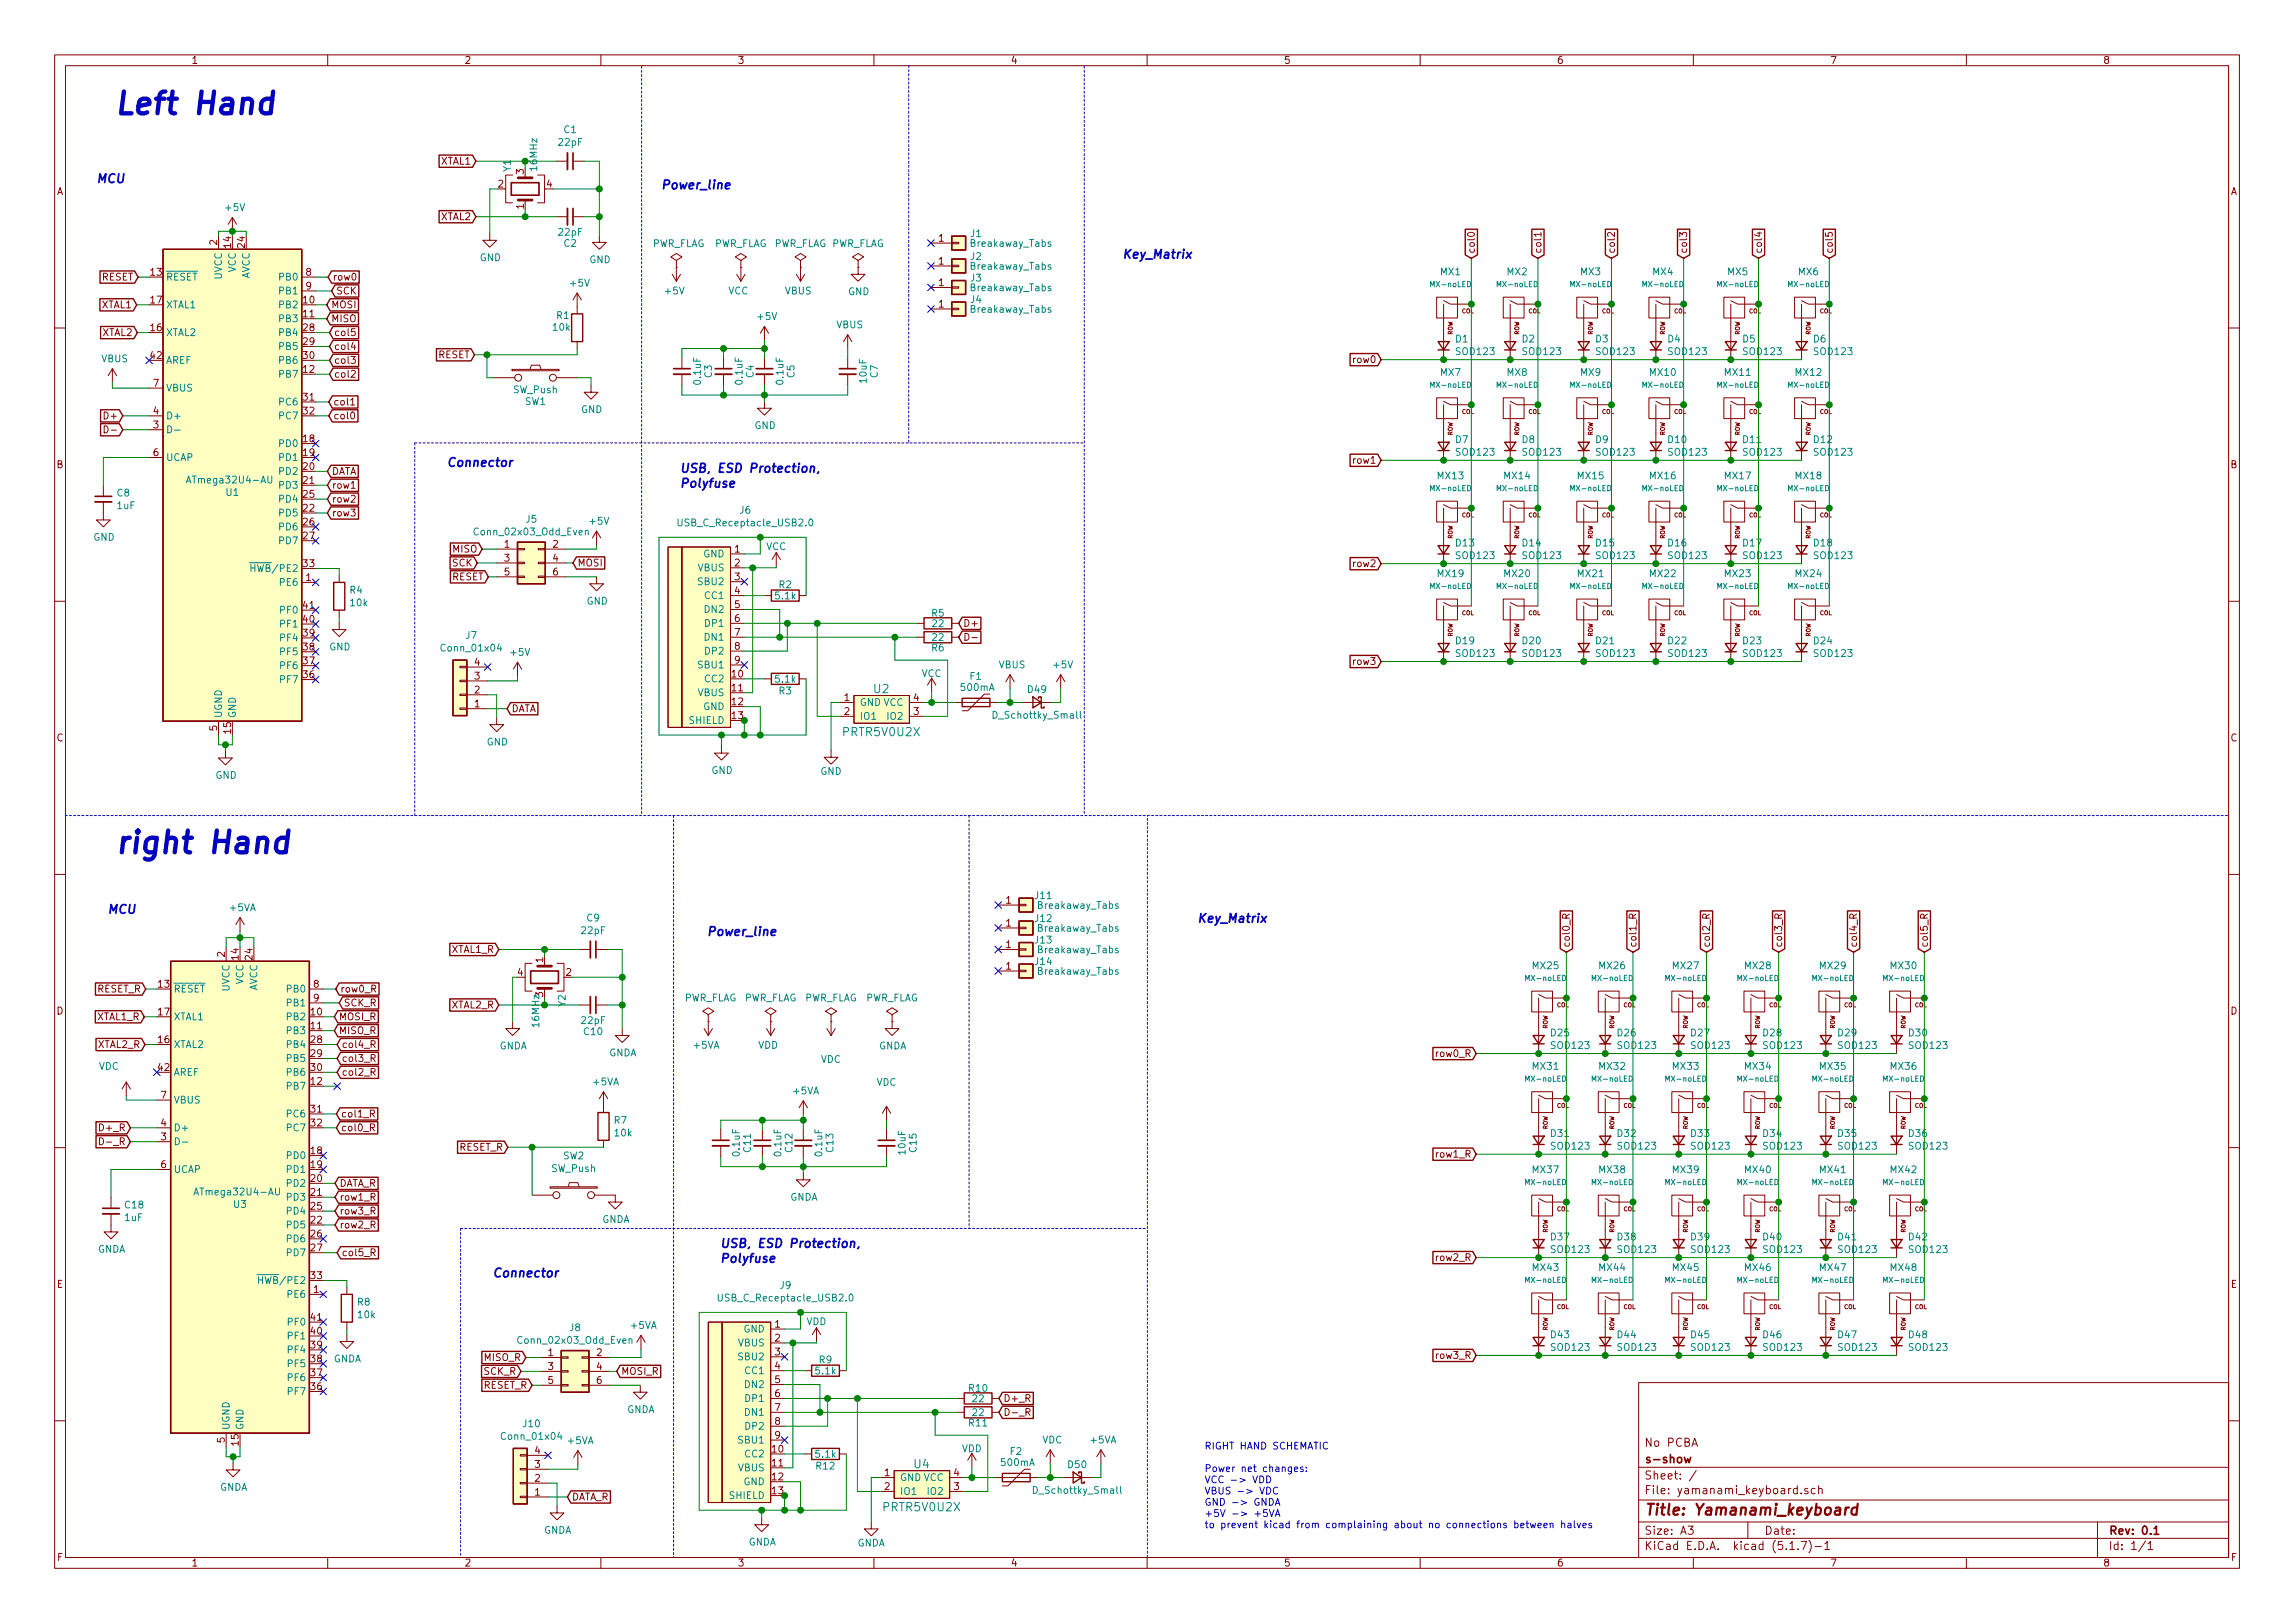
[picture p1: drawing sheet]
<svg xmlns="http://www.w3.org/2000/svg" width="420mm" height="297mm" viewBox="0 0 420 297" stroke-linecap="round" stroke-linejoin="round" font-family="sans-serif">
<defs><g id="words">
<g font-size="5.6" fill="#0000c2">
<text x="20.7" y="20.9">Left Hand</text>
<text x="20.8" y="156.2">right Hand</text>
</g>
<text font-size="2.8" fill="#840000" x="301" y="277.3">Title: Yamanami_keyboard</text>
<g font-size="2.2" fill="#0000c2">
<text x="17.5" y="33.5">MCU</text>
<text x="120.9" y="34.6">Power_line</text>
<text x="205.4" y="47.3">Key_Matrix</text>
<text x="81.7" y="85.4">Connector</text>
<text x="124.3" y="86.5">USB, ESD Protection,</text>
<text x="124.3" y="89.2">Polyfuse</text>
<text x="19.6" y="167.2">MCU</text>
<text x="129.3" y="171.3">Power_line</text>
<text x="219.1" y="168.9">Key_Matrix</text>
<text x="90" y="233.8">Connector</text>
<text x="131.7" y="228.4">USB, ESD Protection,</text>
<text x="131.7" y="231.1">Polyfuse</text>
</g>
<g font-size="2.1" fill="#008484">
<text x="160" y="126.9">U2</text>
<text x="154.5" y="134.7">PRTR5V0U2X</text>
<text x="167.4" y="268.7">U4</text>
<text x="161.9" y="276.6">PRTR5V0U2X</text>
</g>
<g font-size="2.1" fill="#840000">
<text x="301" y="267.8">s-show</text>
<text x="301" y="264.8">No PCBA</text>
<text x="301" y="273.5">File: yamanami_keyboard.sch</text>
<text x="301" y="270.8">Sheet: /</text>
<text x="301" y="280.9">Size: A3</text>
<text x="323" y="280.9">Date:</text>
<text x="386" y="280.9">Rev: 0.1</text>
<text x="301" y="283.7">KiCad E.D.A. kicad (5.1.7)-1</text>
<text x="386" y="283.7">Id: 1/1</text>
</g>
<g font-size="1.8" fill="#840000">
<text x="35" y="11.7">1</text>
<text x="85" y="11.7">2</text>
<text x="135" y="11.7">3</text>
<text x="185" y="11.7">4</text>
<text x="235" y="11.7">5</text>
<text x="285" y="11.7">6</text>
<text x="335" y="11.7">7</text>
<text x="385" y="11.7">8</text>
<text x="10.4" y="35.7">A</text>
<text x="80.7" y="30.1">XTAL1</text>
<text x="91.2" y="34.3">2</text>
<text x="95.9" y="31.9" transform="rotate(-90 95.9 31.9)">3</text>
<text x="100.1" y="34.3">4</text>
<text x="408.4" y="35.7">A</text>
<text x="80.7" y="40.3">XTAL2</text>
<text x="95.9" y="38.2" transform="rotate(-90 95.9 38.2)">1</text>
<text x="39.8" y="44.8" transform="rotate(-90 39.8 44.8)">2</text>
<text x="42.3" y="45.3" transform="rotate(-90 42.3 45.3)">14</text>
<text x="44.8" y="45.3" transform="rotate(-90 44.8 45.3)">24</text>
<text x="171.9" y="44.2">1</text>
<text x="270" y="46.5" transform="rotate(-90 270 46.5)">col0</text>
<text x="282.2" y="46.5" transform="rotate(-90 282.2 46.5)">col1</text>
<text x="295.7" y="46.5" transform="rotate(-90 295.7 46.5)">col2</text>
<text x="308.9" y="46.5" transform="rotate(-90 308.9 46.5)">col3</text>
<text x="322.6" y="46.5" transform="rotate(-90 322.6 46.5)">col4</text>
<text x="335.5" y="46.5" transform="rotate(-90 335.5 46.5)">col5</text>
<text x="18.6" y="51.3">RESET</text>
<text x="27.6" y="50.5">13</text>
<text x="56" y="50.5">8</text>
<text x="56" y="53">9</text>
<text x="60.9" y="51.3">row0</text>
<text x="61.5" y="53.9">SCK</text>
<text x="171.9" y="48.4">1</text>
<text x="171.9" y="52.4">1</text>
<text x="18.6" y="56.4">XTAL1</text>
<text x="27.6" y="55.5">17</text>
<text x="55.5" y="55.5">10</text>
<text x="55.5" y="58.1">11</text>
<text x="60.6" y="59">MISO</text>
<text x="60.6" y="56.4">MOSI</text>
<text x="171.9" y="56.3">1</text>
<text x="18.7" y="61.5">XTAL2</text>
<text x="27.6" y="60.6">16</text>
<text x="27.6" y="65.7">42</text>
<text x="55.5" y="60.6">28</text>
<text x="55.5" y="63.2">29</text>
<text x="55.5" y="65.7">30</text>
<text x="61.1" y="61.5">col5</text>
<text x="61.1" y="64">col4</text>
<text x="80.2" y="65.6">RESET</text>
<text x="28.1" y="70.8">7</text>
<text x="55.5" y="68.2">12</text>
<text x="61.1" y="66.6">col3</text>
<text x="61.1" y="69.1">col2</text>
<text x="247.9" y="66.5">row0</text>
<text x="19.4" y="76.7">D+</text>
<text x="28.1" y="75.9">4</text>
<text x="55.5" y="73.3">31</text>
<text x="55.5" y="75.9">32</text>
<text x="61" y="74.2">col1</text>
<text x="61" y="76.7">col0</text>
<text x="28.1" y="78.4">3</text>
<text x="28.1" y="83.5">6</text>
<text x="55.5" y="80.9">18</text>
<text x="55.5" y="83.5">19</text>
<text x="10.4" y="85.7">B</text>
<text x="55.5" y="86">20</text>
<text x="55.5" y="88.6">21</text>
<text x="60.7" y="86.9">DATA</text>
<text x="60.7" y="89.4">row1</text>
<text x="247.9" y="84.9">row1</text>
<text x="408.4" y="85.7">B</text>
<text x="55.5" y="93.6">22</text>
<text x="55.5" y="91.1">25</text>
<text x="60.7" y="92">row2</text>
<text x="60.7" y="94.5">row3</text>
<text x="55.5" y="96.2">26</text>
<text x="55.5" y="98.7">27</text>
<text x="83" y="101.1">MISO</text>
<text x="92.4" y="100.2">1</text>
<text x="101.2" y="100.2">2</text>
<text x="134.5" y="101.1">1</text>
<text x="55.5" y="103.8">33</text>
<text x="56" y="106.3">1</text>
<text x="82.7" y="106.2">RESET</text>
<text x="82.9" y="103.7">SCK</text>
<text x="92.4" y="102.8">3</text>
<text x="92.4" y="105.3">5</text>
<text x="101.2" y="102.8">4</text>
<text x="101.2" y="105.3">6</text>
<text x="105.7" y="103.7">MOSI</text>
<text x="134.5" y="103.7">2</text>
<text x="134.5" y="106.2">3</text>
<text x="247.9" y="103.8">row2</text>
<text x="55.5" y="114">40</text>
<text x="55.5" y="111.4">41</text>
<text x="134.5" y="108.7">4</text>
<text x="134.5" y="111.3">5</text>
<text x="134.5" y="113.8">6</text>
<text x="55.5" y="119">38</text>
<text x="55.5" y="116.5">39</text>
<text x="134.5" y="116.4">7</text>
<text x="134.5" y="118.9">8</text>
<text x="176.3" y="114.7">D+</text>
<text x="55.5" y="124.1">36</text>
<text x="55.5" y="121.6">37</text>
<text x="86.9" y="124.4">3</text>
<text x="86.9" y="121.8">4</text>
<text x="134" y="124">10</text>
<text x="134.5" y="121.4">9</text>
<text x="247.9" y="121.7">row3</text>
<text x="86.9" y="129.4">1</text>
<text x="86.9" y="126.9">2</text>
<text x="93.6" y="130.3">DATA</text>
<text x="134" y="126.5">11</text>
<text x="134" y="129.1">12</text>
<text x="154.6" y="128.3">1</text>
<text x="154.6" y="130.8">2</text>
<text x="167.3" y="130.8">3</text>
<text x="167.3" y="128.3">4</text>
<text x="10.4" y="135.7">C</text>
<text x="39.8" y="133.7" transform="rotate(-90 39.8 133.7)">5</text>
<text x="42.3" y="134.2" transform="rotate(-90 42.3 134.2)">15</text>
<text x="408.4" y="135.7">C</text>
<text x="184.2" y="165.4">1</text>
<text x="184.2" y="169.6">1</text>
<text x="184.2" y="173.5">1</text>
<text x="287.4" y="173.5" transform="rotate(-90 287.4 173.5)">col0_R</text>
<text x="299.6" y="173.5" transform="rotate(-90 299.6 173.5)">col1_R</text>
<text x="313.1" y="173.5" transform="rotate(-90 313.1 173.5)">col2_R</text>
<text x="326.3" y="173.5" transform="rotate(-90 326.3 173.5)">col3_R</text>
<text x="340" y="173.5" transform="rotate(-90 340 173.5)">col4_R</text>
<text x="352.9" y="173.5" transform="rotate(-90 352.9 173.5)">col5_R</text>
<text x="41.1" y="175.1" transform="rotate(-90 41.1 175.1)">2</text>
<text x="43.7" y="175.6" transform="rotate(-90 43.7 175.6)">14</text>
<text x="46.2" y="175.6" transform="rotate(-90 46.2 175.6)">24</text>
<text x="82.7" y="174.4">XTAL1_R</text>
<text x="94.8" y="178.6">4</text>
<text x="99.4" y="176.2" transform="rotate(-90 99.4 176.2)">1</text>
<text x="103.7" y="178.6">2</text>
<text x="184.2" y="177.5">1</text>
<text x="10.4" y="185.7">D</text>
<text x="17.7" y="181.6">RESET_R</text>
<text x="29" y="180.8">13</text>
<text x="29" y="185.8">17</text>
<text x="56.9" y="185.8">10</text>
<text x="57.4" y="180.8">8</text>
<text x="57.4" y="183.3">9</text>
<text x="62.3" y="181.6">row0_R</text>
<text x="62.9" y="184.2">SCK_R</text>
<text x="82.7" y="184.6">XTAL2_R</text>
<text x="408.4" y="185.7">D</text>
<text x="17.8" y="186.7">XTAL1_R</text>
<text x="17.9" y="191.8">XTAL2_R</text>
<text x="29" y="190.9">16</text>
<text x="56.9" y="188.4">11</text>
<text x="56.9" y="190.9">28</text>
<text x="62" y="186.7">MOSI_R</text>
<text x="62" y="189.3">MISO_R</text>
<text x="62.5" y="191.8">col4_R</text>
<text x="29" y="196">42</text>
<text x="56.9" y="193.5">29</text>
<text x="56.9" y="196">30</text>
<text x="62.5" y="196.9">col2_R</text>
<text x="62.5" y="194.3">col3_R</text>
<text x="263.1" y="193.5">row0_R</text>
<text x="29.5" y="201.1">7</text>
<text x="56.9" y="198.5">12</text>
<text x="56.9" y="203.6">31</text>
<text x="18.5" y="207">D+_R</text>
<text x="19" y="209.6">D-_R</text>
<text x="29.5" y="208.7">3</text>
<text x="29.5" y="206.2">4</text>
<text x="56.9" y="206.2">32</text>
<text x="62.4" y="204.5">col1_R</text>
<text x="62.4" y="207">col0_R</text>
<text x="29.5" y="213.8">6</text>
<text x="56.9" y="211.2">18</text>
<text x="56.9" y="213.8">19</text>
<text x="84" y="210.6">RESET_R</text>
<text x="263.1" y="211.9">row1_R</text>
<text x="56.9" y="216.3">20</text>
<text x="56.9" y="218.9">21</text>
<text x="56.9" y="221.4">25</text>
<text x="62.1" y="219.7">row1_R</text>
<text x="62.1" y="217.2">DATA_R</text>
<text x="56.9" y="223.9">22</text>
<text x="56.9" y="226.5">26</text>
<text x="62.1" y="222.3">row3_R</text>
<text x="62.1" y="224.8">row2_R</text>
<text x="56.9" y="229">27</text>
<text x="62.5" y="229.9">col5_R</text>
<text x="263.1" y="230.8">row2_R</text>
<text x="10.4" y="235.7">E</text>
<text x="56.9" y="234.1">33</text>
<text x="57.4" y="236.6">1</text>
<text x="408.4" y="235.7">E</text>
<text x="56.9" y="244.3">40</text>
<text x="56.9" y="241.7">41</text>
<text x="141.9" y="243">1</text>
<text x="141.9" y="245.5">2</text>
<text x="56.9" y="251.9">37</text>
<text x="56.9" y="249.3">38</text>
<text x="56.9" y="246.8">39</text>
<text x="88.6" y="251.6">SCK_R</text>
<text x="88.7" y="249.1">MISO_R</text>
<text x="100.4" y="248.2">1</text>
<text x="100.4" y="250.7">3</text>
<text x="109.2" y="248.2">2</text>
<text x="109.2" y="250.7">4</text>
<text x="113.7" y="251.6">MOSI_R</text>
<text x="141.9" y="248.1">3</text>
<text x="141.9" y="250.6">4</text>
<text x="263.1" y="248.7">row3_R</text>
<text x="56.9" y="254.4">36</text>
<text x="88.5" y="254.2">RESET_R</text>
<text x="100.4" y="253.3">5</text>
<text x="109.2" y="253.3">6</text>
<text x="141.9" y="253.1">5</text>
<text x="141.9" y="255.7">6</text>
<text x="183.7" y="256.6">D+_R</text>
<text x="141.9" y="258.2">7</text>
<text x="141.9" y="260.8">8</text>
<text x="141.9" y="263.3">9</text>
<text x="183.7" y="259.1">D-_R</text>
<text x="41.1" y="264" transform="rotate(-90 41.1 264)">5</text>
<text x="43.7" y="264.5" transform="rotate(-90 43.7 264.5)">15</text>
<text x="97.9" y="268.6">3</text>
<text x="97.9" y="266.1">4</text>
<text x="141.4" y="265.8">10</text>
<text x="141.4" y="268.4">11</text>
<text x="97.9" y="273.7">1</text>
<text x="97.9" y="271.2">2</text>
<text x="104.7" y="274.6">DATA_R</text>
<text x="141.4" y="270.9">12</text>
<text x="162" y="270.2">1</text>
<text x="162" y="272.7">2</text>
<text x="174.7" y="272.7">3</text>
<text x="174.7" y="270.2">4</text>
<text x="10.5" y="285.7">F</text>
<text x="35" y="286.7">1</text>
<text x="85" y="286.7">2</text>
<text x="135" y="286.7">3</text>
<text x="185" y="286.7">4</text>
<text x="235" y="286.7">5</text>
<text x="285" y="286.7">6</text>
<text x="335" y="286.7">7</text>
<text x="385" y="286.7">8</text>
<text x="408.5" y="285.7">F</text>
</g>
<g font-size="1.8" fill="#008484">
<text x="102.3" y="26.7">22pF</text>
<text x="103.3" y="24.4">C1</text>
<text x="93.5" y="31.4" transform="rotate(-90 93.5 31.4)">Y1</text>
<text x="98.3" y="31.1" transform="rotate(-90 98.3 31.1)">16MHz</text>
<text x="41.4" y="38.6">+5V</text>
<text x="87.8" y="47.8">GND</text>
<text x="102.3" y="43.1">22pF</text>
<text x="103.3" y="45.2">C2</text>
<text x="119.3" y="45.2">PWR_FLAG</text>
<text x="130.7" y="45.2">PWR_FLAG PWR_FLAG PWR_FLAG</text>
<text x="177.7" y="47.6">J2</text>
<text x="177.7" y="43.4">J1</text>
<text x="177.9" y="45.2">Breakaway_Tabs</text>
<text x="30.4" y="51.3">RESET</text>
<text x="40.6" y="51.1" transform="rotate(-90 40.6 51.1)">UVCC</text>
<text x="43.2" y="49.9" transform="rotate(-90 43.2 49.9)">VCC</text>
<text x="45.7" y="51.1" transform="rotate(-90 45.7 51.1)">AVCC</text>
<text x="51.3" y="51.3">PB0</text>
<text x="51.3" y="53.9">PB1</text>
<text x="104.5" y="52.5">+5V</text>
<text x="107.9" y="48.2">GND</text>
<text x="121.8" y="53.9">+5V</text>
<text x="133.3" y="53.9">VCC</text>
<text x="143.7" y="53.9">VBUS</text>
<text x="177.7" y="51.5">J3</text>
<text x="177.9" y="49.4">Breakaway_Tabs</text>
<text x="177.9" y="53.3">Breakaway_Tabs</text>
<text x="263.8" y="50.4">MX1</text>
<text x="275.9" y="50.4">MX2</text>
<text x="289.4" y="50.4">MX3</text>
<text x="302.6" y="50.4">MX4</text>
<text x="316.3" y="50.4">MX5</text>
<text x="329.3" y="50.4">MX6</text>
<text x="30.4" y="56.4">XTAL1</text>
<text x="51.3" y="56.4">PB2</text>
<text x="51.3" y="59">PB3</text>
<text x="101.9" y="58.4">R1</text>
<text x="138.8" y="58.6">+5V</text>
<text x="155.3" y="54">GND</text>
<text x="177.7" y="55.5">J4</text>
<text x="177.9" y="57.2">Breakaway_Tabs</text>
<text x="30.4" y="61.5">XTAL2</text>
<text x="51.3" y="61.5">PB4</text>
<text x="51.3" y="64">PB5</text>
<text x="101.3" y="60.5">10k</text>
<text x="153.1" y="60.1">VBUS</text>
<text x="266.5" y="62.7">D1</text>
<text x="266.7" y="65">SOD123</text>
<text x="278.7" y="62.7">D2</text>
<text x="278.9" y="65">SOD123</text>
<text x="292.2" y="62.7">D3</text>
<text x="292.4" y="65">SOD123</text>
<text x="305.4" y="62.7">D4</text>
<text x="305.6" y="65">SOD123</text>
<text x="319.1" y="62.7">D5</text>
<text x="319.3" y="65">SOD123</text>
<text x="332" y="62.7">D6</text>
<text x="332.2" y="65">SOD123</text>
<text x="18.6" y="66.3">VBUS</text>
<text x="30.4" y="66.6">AREF</text>
<text x="30.4" y="71.7">VBUS</text>
<text x="51.3" y="69.1">PB7</text>
<text x="51.3" y="66.6">PB6</text>
<text x="94" y="72">SW_Push</text>
<text x="128.3" y="70.3" transform="rotate(-90 128.3 70.3)">0.1uF</text>
<text x="130.4" y="69.1" transform="rotate(-90 130.4 69.1)">C3</text>
<text x="135.9" y="70.3" transform="rotate(-90 135.9 70.3)">0.1uF</text>
<text x="138" y="69.1" transform="rotate(-90 138 69.1)">C4</text>
<text x="143.4" y="70.3" transform="rotate(-90 143.4 70.3)">0.1uF</text>
<text x="145.5" y="69.1" transform="rotate(-90 145.5 69.1)">C5</text>
<text x="158.7" y="70" transform="rotate(-90 158.7 70)">10uF</text>
<text x="160.7" y="69.1" transform="rotate(-90 160.7 69.1)">C7</text>
<text x="263.8" y="68.8">MX7</text>
<text x="275.9" y="68.8">MX8</text>
<text x="289.4" y="68.8">MX9</text>
<text x="302.1" y="68.8">MX10</text>
<text x="315.8" y="68.8">MX11</text>
<text x="328.8" y="68.8">MX12</text>
<text x="30.4" y="76.7">D+</text>
<text x="51.3" y="74.2">PC6</text>
<text x="51.3" y="76.7">PC7</text>
<text x="96.1" y="74.1">SW1</text>
<text x="106.4" y="75.6">GND</text>
<text x="51.3" y="81.8">PD0</text>
<text x="138.1" y="78.5">GND</text>
<text x="266.5" y="81.1">D7</text>
<text x="266.7" y="83.4">SOD123</text>
<text x="278.7" y="81.1">D8</text>
<text x="278.9" y="83.4">SOD123</text>
<text x="292.2" y="81.1">D9</text>
<text x="292.4" y="83.4">SOD123</text>
<text x="305.4" y="81.1">D10</text>
<text x="305.6" y="83.4">SOD123</text>
<text x="319.2" y="81.1">D11</text>
<text x="319.3" y="83.4">SOD123</text>
<text x="332.1" y="81.1">D12</text>
<text x="332.2" y="83.4">SOD123</text>
<text x="30.4" y="84.4">UCAP</text>
<text x="34.9" y="88.5">ATmega32U4-AU</text>
<text x="51.3" y="84.4">PD1</text>
<text x="51.3" y="86.9">PD2</text>
<text x="51.3" y="89.4">PD3</text>
<text x="263.2" y="87.7">MX13</text>
<text x="275.4" y="87.7">MX14</text>
<text x="288.9" y="87.7">MX15</text>
<text x="302.1" y="87.7">MX16</text>
<text x="315.8" y="87.7">MX17</text>
<text x="328.8" y="87.7">MX18</text>
<text x="21.5" y="90.9">C8</text>
<text x="21.5" y="93.2">1uF</text>
<text x="41.4" y="90.8">U1</text>
<text x="51.3" y="94.5">PD5</text>
<text x="51.3" y="92">PD4</text>
<text x="96.3" y="95.7">J5</text>
<text x="135.5" y="94">J6</text>
<text x="17.1" y="99">GND</text>
<text x="51.3" y="97.1">PD6</text>
<text x="51.3" y="99.6">PD7</text>
<text x="87.2" y="98">Conn_02x03_Odd_Even</text>
<text x="108.1" y="96">+5V</text>
<text x="124.7" y="96.3">USB_C_Receptacle_USB2.0</text>
<text x="140.3" y="100.7">VCC</text>
<text x="266.6" y="100">D13</text>
<text x="278.8" y="100">D14</text>
<text x="292.2" y="100">D15</text>
<text x="305.4" y="100">D16</text>
<text x="319.2" y="100">D17</text>
<text x="332.1" y="100">D18</text>
<text x="46.7" y="104.7">HWB/PE2</text>
<text x="51.4" y="107.2">PE6</text>
<text x="127.8" y="104.6">VBUS</text>
<text x="128" y="107.1">SBU2</text>
<text x="128.8" y="102">GND</text>
<text x="142.6" y="107.7">R2</text>
<text x="263.2" y="105.6">MX19</text>
<text x="266.7" y="102.3">SOD123</text>
<text x="275.4" y="105.6">MX20</text>
<text x="278.9" y="102.3">SOD123</text>
<text x="288.9" y="105.6">MX21</text>
<text x="292.4" y="102.3">SOD123</text>
<text x="302.1" y="105.6">MX22</text>
<text x="305.6" y="102.3">SOD123</text>
<text x="315.8" y="105.6">MX23</text>
<text x="319.3" y="102.3">SOD123</text>
<text x="328.8" y="105.6">MX24</text>
<text x="332.2" y="102.3">SOD123</text>
<text x="51.5" y="112.3">PF0</text>
<text x="64.1" y="108.6">R4</text>
<text x="64.2" y="111">10k</text>
<text x="107.4" y="110.7">GND</text>
<text x="129.2" y="109.6">CC1</text>
<text x="129.2" y="112.2">DN2</text>
<text x="142" y="109.7">5.1k</text>
<text x="170.6" y="112.9">R5</text>
<text x="51.5" y="119.9">PF5</text>
<text x="51.5" y="117.4">PF4</text>
<text x="51.5" y="114.8">PF1</text>
<text x="60.3" y="119">GND</text>
<text x="81.1" y="119.2">Conn_01x04</text>
<text x="85.3" y="116.9">J7</text>
<text x="129.2" y="117.3">DN1</text>
<text x="129.3" y="114.7">DP1</text>
<text x="129.3" y="119.8">DP2</text>
<text x="170.6" y="119.2">R6</text>
<text x="170.7" y="117.3">22</text>
<text x="170.7" y="114.8">22</text>
<text x="266.6" y="117.9">D19</text>
<text x="278.8" y="117.9">D20</text>
<text x="292.2" y="117.9">D21</text>
<text x="305.4" y="117.9">D22</text>
<text x="319.2" y="117.9">D23</text>
<text x="332.1" y="117.9">D24</text>
<text x="51.5" y="125">PF7</text>
<text x="51.5" y="122.5">PF6</text>
<text x="93.6" y="120">+5V</text>
<text x="128" y="122.3">SBU1</text>
<text x="129.2" y="124.9">CC2</text>
<text x="142" y="124.9">5.1k</text>
<text x="168.7" y="123.9">VCC</text>
<text x="177.6" y="124.4">F1</text>
<text x="182.9" y="122.3">VBUS</text>
<text x="193" y="122.3">+5V</text>
<text x="266.7" y="120.2">SOD123</text>
<text x="278.9" y="120.2">SOD123</text>
<text x="292.4" y="120.2">SOD123</text>
<text x="305.6" y="120.2">SOD123</text>
<text x="319.3" y="120.2">SOD123</text>
<text x="332.2" y="120.2">SOD123</text>
<text x="40.6" y="131.5" transform="rotate(-90 40.6 131.5)">UGND</text>
<text x="43.2" y="131.5" transform="rotate(-90 43.2 131.5)">GND</text>
<text x="127.8" y="127.4">VBUS</text>
<text x="128.8" y="130">GND</text>
<text x="142.6" y="127.1">R3</text>
<text x="157.4" y="129.2">GND VCC</text>
<text x="157.4" y="131.7">IO1</text>
<text x="162.6" y="131.7">IO2</text>
<text x="176" y="126.5">500mA</text>
<text x="182.1" y="131.5">D_Schottky_Small</text>
<text x="188.2" y="126.8">D49</text>
<text x="89.1" y="136.4">GND</text>
<text x="126.2" y="132.5">SHIELD</text>
<text x="39.4" y="142.5">GND</text>
<text x="130.3" y="141.6">GND</text>
<text x="150.2" y="141.8">GND</text>
<text x="42.1" y="166.8">+5VA</text>
<text x="189.5" y="164.6">J11</text>
<text x="190.2" y="166.3">Breakaway_Tabs</text>
<text x="106.5" y="171">22pF</text>
<text x="107.5" y="168.6">C9</text>
<text x="189.5" y="168.7">J12</text>
<text x="189.5" y="172.7">J13</text>
<text x="190.2" y="170.5">Breakaway_Tabs</text>
<text x="189.5" y="176.6">J14</text>
<text x="190.2" y="174.5">Breakaway_Tabs</text>
<text x="190.2" y="178.4">Breakaway_Tabs</text>
<text x="280.6" y="177.4">MX25</text>
<text x="292.8" y="177.4">MX26</text>
<text x="306.3" y="177.4">MX27</text>
<text x="319.5" y="177.4">MX28</text>
<text x="333.2" y="177.4">MX29</text>
<text x="346.2" y="177.4">MX30</text>
<text x="31.7" y="181.6">RESET</text>
<text x="42" y="181.4" transform="rotate(-90 42 181.4)">UVCC</text>
<text x="44.6" y="180.2" transform="rotate(-90 44.6 180.2)">VCC</text>
<text x="47.1" y="181.4" transform="rotate(-90 47.1 181.4)">AVCC</text>
<text x="52.7" y="181.6">PB0</text>
<text x="52.7" y="184.2">PB1</text>
<text x="99.4" y="182.5" transform="rotate(-90 99.4 182.5)">3</text>
<text x="103.6" y="184.2" transform="rotate(-90 103.6 184.2)">Y2</text>
<text x="125.1" y="183.3">PWR_FLAG</text>
<text x="136.1" y="183.3">PWR_FLAG</text>
<text x="147.2" y="183.3">PWR_FLAG</text>
<text x="158.4" y="183.3">PWR_FLAG</text>
<text x="31.7" y="191.8">XTAL2</text>
<text x="31.7" y="186.7">XTAL1</text>
<text x="52.7" y="186.7">PB2</text>
<text x="52.7" y="189.3">PB3</text>
<text x="52.7" y="191.8">PB4</text>
<text x="98.7" y="187.9" transform="rotate(-90 98.7 187.9)">16MHz</text>
<text x="106.5" y="187.4">22pF</text>
<text x="107" y="189.4">C10</text>
<text x="127" y="191.9">+5VA</text>
<text x="138.8" y="191.9">VDD</text>
<text x="284" y="189.7">D25</text>
<text x="284.1" y="192">SOD123</text>
<text x="296.2" y="189.7">D26</text>
<text x="296.3" y="192">SOD123</text>
<text x="309.6" y="189.7">D27</text>
<text x="309.8" y="192">SOD123</text>
<text x="322.8" y="189.7">D28</text>
<text x="323" y="192">SOD123</text>
<text x="336.5" y="189.7">D29</text>
<text x="336.7" y="192">SOD123</text>
<text x="349.5" y="189.7">D30</text>
<text x="349.6" y="192">SOD123</text>
<text x="18.1" y="195.8">VDC</text>
<text x="31.7" y="196.9">AREF</text>
<text x="52.7" y="194.3">PB5</text>
<text x="52.7" y="196.9">PB6</text>
<text x="91.4" y="192.1">GNDA</text>
<text x="111.5" y="193.3">GNDA</text>
<text x="150.3" y="194.5">VDC</text>
<text x="160.9" y="192.1">GNDA</text>
<text x="280.6" y="195.8">MX31</text>
<text x="292.8" y="195.8">MX32</text>
<text x="306.3" y="195.8">MX33</text>
<text x="319.5" y="195.8">MX34</text>
<text x="333.2" y="195.8">MX35</text>
<text x="346.2" y="195.8">MX36</text>
<text x="31.7" y="202">VBUS</text>
<text x="52.7" y="199.4">PB7</text>
<text x="108.6" y="198.6">+5VA</text>
<text x="145.3" y="200.3">+5VA</text>
<text x="160.5" y="198.7">VDC</text>
<text x="31.7" y="207">D+</text>
<text x="52.7" y="204.5">PC6</text>
<text x="52.7" y="207">PC7</text>
<text x="112.5" y="205.7">R7</text>
<text x="112.6" y="208">10k</text>
<text x="284" y="208.1">D31</text>
<text x="296.2" y="208.1">D32</text>
<text x="309.6" y="208.1">D33</text>
<text x="322.8" y="208.1">D34</text>
<text x="336.5" y="208.1">D35</text>
<text x="349.5" y="208.1">D36</text>
<text x="31.7" y="214.7">UCAP</text>
<text x="52.7" y="212.1">PD0</text>
<text x="52.7" y="214.7">PD1</text>
<text x="101" y="214.5">SW_Push</text>
<text x="103.1" y="212.2">SW2</text>
<text x="135.4" y="211.5" transform="rotate(-90 135.4 211.5)">0.1uF</text>
<text x="137.5" y="210.8" transform="rotate(-90 137.5 210.8)">C11</text>
<text x="143.1" y="211.5" transform="rotate(-90 143.1 211.5)">0.1uF</text>
<text x="145.1" y="210.8" transform="rotate(-90 145.1 210.8)">C12</text>
<text x="150.5" y="211.5" transform="rotate(-90 150.5 211.5)">0.1uF</text>
<text x="152.6" y="210.8" transform="rotate(-90 152.6 210.8)">C13</text>
<text x="165.8" y="211.2" transform="rotate(-90 165.8 211.2)">10uF</text>
<text x="167.8" y="210.8" transform="rotate(-90 167.8 210.8)">C15</text>
<text x="280.6" y="214.7">MX37</text>
<text x="284.1" y="210.4">SOD123</text>
<text x="292.8" y="214.7">MX38</text>
<text x="296.3" y="210.4">SOD123</text>
<text x="306.3" y="214.7">MX39</text>
<text x="309.8" y="210.4">SOD123</text>
<text x="319.5" y="214.7">MX40</text>
<text x="323" y="210.4">SOD123</text>
<text x="333.2" y="214.7">MX41</text>
<text x="336.7" y="210.4">SOD123</text>
<text x="346.2" y="214.7">MX42</text>
<text x="349.6" y="210.4">SOD123</text>
<text x="22.9" y="221.2">C18</text>
<text x="36.3" y="218.8">ATmega32U4-AU</text>
<text x="42.8" y="221.1">U3</text>
<text x="52.7" y="217.2">PD2</text>
<text x="52.7" y="219.7">PD3</text>
<text x="144.6" y="219.7">GNDA</text>
<text x="22.9" y="223.5">1uF</text>
<text x="52.7" y="224.8">PD5</text>
<text x="52.7" y="222.3">PD4</text>
<text x="52.7" y="227.4">PD6</text>
<text x="110.2" y="223.8">GNDA</text>
<text x="284" y="227">D37</text>
<text x="296.2" y="227">D38</text>
<text x="309.6" y="227">D39</text>
<text x="322.8" y="227">D40</text>
<text x="336.5" y="227">D41</text>
<text x="349.5" y="227">D42</text>
<text x="17.9" y="229.3">GNDA</text>
<text x="52.7" y="229.9">PD7</text>
<text x="280.6" y="232.6">MX43</text>
<text x="284.1" y="229.3">SOD123</text>
<text x="292.8" y="232.6">MX44</text>
<text x="296.3" y="229.3">SOD123</text>
<text x="306.3" y="232.6">MX45</text>
<text x="309.8" y="229.3">SOD123</text>
<text x="319.5" y="232.6">MX46</text>
<text x="323" y="229.3">SOD123</text>
<text x="333.2" y="232.6">MX47</text>
<text x="336.7" y="229.3">SOD123</text>
<text x="346.2" y="232.6">MX48</text>
<text x="349.6" y="229.3">SOD123</text>
<text x="48.1" y="235">HWB/PE2</text>
<text x="52.8" y="237.5">PE6</text>
<text x="65.5" y="238.9">R8</text>
<text x="132.1" y="238.2">USB_C_Receptacle_USB2.0</text>
<text x="142.8" y="235.9">J9</text>
<text x="52.9" y="245.1">PF1</text>
<text x="52.9" y="242.6">PF0</text>
<text x="65.6" y="241.3">10k</text>
<text x="95.2" y="245.9">Conn_02x03_Odd_Even</text>
<text x="104.3" y="243.6">J8</text>
<text x="115.5" y="243.2">+5VA</text>
<text x="136.1" y="243.9">GND</text>
<text x="147.6" y="242.5">VDD</text>
<text x="284" y="244.9">D43</text>
<text x="296.2" y="244.9">D44</text>
<text x="309.6" y="244.9">D45</text>
<text x="322.8" y="244.9">D46</text>
<text x="336.5" y="244.9">D47</text>
<text x="349.5" y="244.9">D48</text>
<text x="52.9" y="250.2">PF5</text>
<text x="52.9" y="247.7">PF4</text>
<text x="61" y="249.3">GNDA</text>
<text x="135.2" y="246.4">VBUS</text>
<text x="135.4" y="249">SBU2</text>
<text x="136.6" y="251.5">CC1</text>
<text x="149.4" y="251.5">5.1k</text>
<text x="150" y="249.5">R9</text>
<text x="284.1" y="247.2">SOD123</text>
<text x="296.3" y="247.2">SOD123</text>
<text x="309.8" y="247.2">SOD123</text>
<text x="323" y="247.2">SOD123</text>
<text x="336.7" y="247.2">SOD123</text>
<text x="349.6" y="247.2">SOD123</text>
<text x="52.9" y="255.3">PF7</text>
<text x="52.9" y="252.8">PF6</text>
<text x="136.6" y="254">DN2</text>
<text x="136.7" y="256.6">DP1</text>
<text x="177.4" y="254.7">R10</text>
<text x="178.1" y="256.6">22</text>
<text x="42" y="261.8" transform="rotate(-90 42 261.8)">UGND</text>
<text x="44.6" y="261.8" transform="rotate(-90 44.6 261.8)">GND</text>
<text x="92.1" y="263.5">Conn_01x04</text>
<text x="95.8" y="261.2">J10</text>
<text x="114.8" y="258.6">GNDA</text>
<text x="136.6" y="259.1">DN1</text>
<text x="136.7" y="261.7">DP2</text>
<text x="177.4" y="261.1">R11</text>
<text x="178.1" y="259.2">22</text>
<text x="104" y="264.3">+5VA</text>
<text x="135.2" y="269.3">VBUS</text>
<text x="135.4" y="264.2">SBU1</text>
<text x="136.6" y="266.7">CC2</text>
<text x="149.4" y="266.8">5.1k</text>
<text x="149.5" y="268.9">R12</text>
<text x="176.1" y="265.8">VDD</text>
<text x="183.4" y="268.3">500mA</text>
<text x="185" y="266.3">F2</text>
<text x="190.8" y="264.2">VDC</text>
<text x="195.6" y="268.7">D50</text>
<text x="199.7" y="264.2">+5VA</text>
<text x="40.2" y="272.8">GNDA</text>
<text x="133.6" y="274.4">SHIELD</text>
<text x="136.1" y="271.8">GND</text>
<text x="164.7" y="271.1">GND VCC</text>
<text x="164.7" y="273.6">IO1</text>
<text x="170" y="273.6">IO2</text>
<text x="189.5" y="273.4">D_Schottky_Small</text>
<text x="99.5" y="280.7">GNDA</text>
<text x="137" y="282.9">GNDA</text>
<text x="156.9" y="283">GNDA</text>
</g>
<g font-size="1.8" fill="#008400">
<text x="134" y="131.6">13</text>
<text x="141.4" y="273.5">13</text>
</g>
<g font-size="1.8" fill="#0000c2">
<text x="220.5" y="265.3">RIGHT HAND SCHEMATIC</text>
<text x="220.5" y="269.4">Power net changes:</text>
<text x="220.5" y="271.5">VCC -&gt; VDD</text>
<text x="220.5" y="273.5">VBUS -&gt; VDC</text>
<text x="220.5" y="275.6">GND -&gt; GNDA</text>
<text x="220.5" y="277.6">+5V -&gt; +5VA</text>
<text x="220.5" y="279.7">to prevent kicad from complaining about no connections between halves</text>
</g>
<g font-size="1.4" fill="#008484">
<text x="262.1" y="52.5">MX-noLED</text>
<text x="274.3" y="52.5">MX-noLED</text>
<text x="287.7" y="52.5">MX-noLED</text>
<text x="300.9" y="52.5">MX-noLED</text>
<text x="314.7" y="52.5">MX-noLED</text>
<text x="327.6" y="52.5">MX-noLED</text>
<text x="262.1" y="71">MX-noLED</text>
<text x="274.3" y="71">MX-noLED</text>
<text x="287.7" y="71">MX-noLED</text>
<text x="300.9" y="71">MX-noLED</text>
<text x="314.7" y="71">MX-noLED</text>
<text x="327.6" y="71">MX-noLED</text>
<text x="262.1" y="89.9">MX-noLED</text>
<text x="274.3" y="89.9">MX-noLED</text>
<text x="287.7" y="89.9">MX-noLED</text>
<text x="300.9" y="89.9">MX-noLED</text>
<text x="314.7" y="89.9">MX-noLED</text>
<text x="327.6" y="89.9">MX-noLED</text>
<text x="262.1" y="107.8">MX-noLED</text>
<text x="274.3" y="107.8">MX-noLED</text>
<text x="287.7" y="107.8">MX-noLED</text>
<text x="300.9" y="107.8">MX-noLED</text>
<text x="314.7" y="107.8">MX-noLED</text>
<text x="327.6" y="107.8">MX-noLED</text>
<text x="279.5" y="179.5">MX-noLED</text>
<text x="291.7" y="179.5">MX-noLED</text>
<text x="305.1" y="179.5">MX-noLED</text>
<text x="318.3" y="179.5">MX-noLED</text>
<text x="332.1" y="179.5">MX-noLED</text>
<text x="345" y="179.5">MX-noLED</text>
<text x="279.5" y="198">MX-noLED</text>
<text x="291.7" y="198">MX-noLED</text>
<text x="305.1" y="198">MX-noLED</text>
<text x="318.3" y="198">MX-noLED</text>
<text x="332.1" y="198">MX-noLED</text>
<text x="345" y="198">MX-noLED</text>
<text x="279.5" y="216.9">MX-noLED</text>
<text x="291.7" y="216.9">MX-noLED</text>
<text x="305.1" y="216.9">MX-noLED</text>
<text x="318.3" y="216.9">MX-noLED</text>
<text x="332.1" y="216.9">MX-noLED</text>
<text x="345" y="216.9">MX-noLED</text>
<text x="279.5" y="234.8">MX-noLED</text>
<text x="291.7" y="234.8">MX-noLED</text>
<text x="305.1" y="234.8">MX-noLED</text>
<text x="318.3" y="234.8">MX-noLED</text>
<text x="332.1" y="234.8">MX-noLED</text>
<text x="345" y="234.8">MX-noLED</text>
</g>
<g font-size="1.1" fill="#840000">
<text x="267.6" y="57.3">COL</text>
<text x="279.8" y="57.3">COL</text>
<text x="293.3" y="57.3">COL</text>
<text x="306.5" y="57.3">COL</text>
<text x="320.2" y="57.3">COL</text>
<text x="333.1" y="57.3">COL</text>
<text x="265.9" y="61.4" transform="rotate(-90 265.9 61.4)">ROW</text>
<text x="278.1" y="61.4" transform="rotate(-90 278.1 61.4)">ROW</text>
<text x="291.6" y="61.4" transform="rotate(-90 291.6 61.4)">ROW</text>
<text x="304.8" y="61.4" transform="rotate(-90 304.8 61.4)">ROW</text>
<text x="318.5" y="61.4" transform="rotate(-90 318.5 61.4)">ROW</text>
<text x="331.5" y="61.4" transform="rotate(-90 331.5 61.4)">ROW</text>
<text x="267.6" y="75.8">COL</text>
<text x="279.8" y="75.8">COL</text>
<text x="293.3" y="75.8">COL</text>
<text x="306.5" y="75.8">COL</text>
<text x="320.2" y="75.8">COL</text>
<text x="333.1" y="75.8">COL</text>
<text x="265.9" y="79.8" transform="rotate(-90 265.9 79.8)">ROW</text>
<text x="278.1" y="79.8" transform="rotate(-90 278.1 79.8)">ROW</text>
<text x="291.6" y="79.8" transform="rotate(-90 291.6 79.8)">ROW</text>
<text x="304.8" y="79.8" transform="rotate(-90 304.8 79.8)">ROW</text>
<text x="318.5" y="79.8" transform="rotate(-90 318.5 79.8)">ROW</text>
<text x="331.5" y="79.8" transform="rotate(-90 331.5 79.8)">ROW</text>
<text x="267.6" y="94.7">COL</text>
<text x="279.8" y="94.7">COL</text>
<text x="293.3" y="94.7">COL</text>
<text x="306.5" y="94.7">COL</text>
<text x="320.2" y="94.7">COL</text>
<text x="333.1" y="94.7">COL</text>
<text x="265.9" y="98.7" transform="rotate(-90 265.9 98.7)">ROW</text>
<text x="278.1" y="98.7" transform="rotate(-90 278.1 98.7)">ROW</text>
<text x="291.6" y="98.7" transform="rotate(-90 291.6 98.7)">ROW</text>
<text x="304.8" y="98.7" transform="rotate(-90 304.8 98.7)">ROW</text>
<text x="318.5" y="98.7" transform="rotate(-90 318.5 98.7)">ROW</text>
<text x="331.5" y="98.7" transform="rotate(-90 331.5 98.7)">ROW</text>
<text x="267.6" y="112.6">COL</text>
<text x="279.8" y="112.6">COL</text>
<text x="293.3" y="112.6">COL</text>
<text x="306.5" y="112.6">COL</text>
<text x="320.2" y="112.6">COL</text>
<text x="333.1" y="112.6">COL</text>
<text x="265.9" y="116.6" transform="rotate(-90 265.9 116.6)">ROW</text>
<text x="278.1" y="116.6" transform="rotate(-90 278.1 116.6)">ROW</text>
<text x="291.6" y="116.6" transform="rotate(-90 291.6 116.6)">ROW</text>
<text x="304.8" y="116.6" transform="rotate(-90 304.8 116.6)">ROW</text>
<text x="318.5" y="116.6" transform="rotate(-90 318.5 116.6)">ROW</text>
<text x="331.5" y="116.6" transform="rotate(-90 331.5 116.6)">ROW</text>
<text x="285" y="184.3">COL</text>
<text x="297.2" y="184.3">COL</text>
<text x="310.7" y="184.3">COL</text>
<text x="323.9" y="184.3">COL</text>
<text x="337.6" y="184.3">COL</text>
<text x="350.5" y="184.3">COL</text>
<text x="283.3" y="188.4" transform="rotate(-90 283.3 188.4)">ROW</text>
<text x="295.5" y="188.4" transform="rotate(-90 295.5 188.4)">ROW</text>
<text x="309" y="188.4" transform="rotate(-90 309 188.4)">ROW</text>
<text x="322.2" y="188.4" transform="rotate(-90 322.2 188.4)">ROW</text>
<text x="335.9" y="188.4" transform="rotate(-90 335.9 188.4)">ROW</text>
<text x="348.9" y="188.4" transform="rotate(-90 348.9 188.4)">ROW</text>
<text x="285" y="202.8">COL</text>
<text x="297.2" y="202.8">COL</text>
<text x="310.7" y="202.8">COL</text>
<text x="323.9" y="202.8">COL</text>
<text x="337.6" y="202.8">COL</text>
<text x="350.5" y="202.8">COL</text>
<text x="283.3" y="206.8" transform="rotate(-90 283.3 206.8)">ROW</text>
<text x="295.5" y="206.8" transform="rotate(-90 295.5 206.8)">ROW</text>
<text x="309" y="206.8" transform="rotate(-90 309 206.8)">ROW</text>
<text x="322.2" y="206.8" transform="rotate(-90 322.2 206.8)">ROW</text>
<text x="335.9" y="206.8" transform="rotate(-90 335.9 206.8)">ROW</text>
<text x="348.9" y="206.8" transform="rotate(-90 348.9 206.8)">ROW</text>
<text x="285" y="221.7">COL</text>
<text x="297.2" y="221.7">COL</text>
<text x="310.7" y="221.7">COL</text>
<text x="323.9" y="221.7">COL</text>
<text x="337.6" y="221.7">COL</text>
<text x="350.5" y="221.7">COL</text>
<text x="283.3" y="225.7" transform="rotate(-90 283.3 225.7)">ROW</text>
<text x="295.5" y="225.7" transform="rotate(-90 295.5 225.7)">ROW</text>
<text x="309" y="225.7" transform="rotate(-90 309 225.7)">ROW</text>
<text x="322.2" y="225.7" transform="rotate(-90 322.2 225.7)">ROW</text>
<text x="335.9" y="225.7" transform="rotate(-90 335.9 225.7)">ROW</text>
<text x="348.9" y="225.7" transform="rotate(-90 348.9 225.7)">ROW</text>
<text x="285" y="239.6">COL</text>
<text x="297.2" y="239.6">COL</text>
<text x="310.7" y="239.6">COL</text>
<text x="323.9" y="239.6">COL</text>
<text x="337.6" y="239.6">COL</text>
<text x="350.5" y="239.6">COL</text>
<text x="283.3" y="243.6" transform="rotate(-90 283.3 243.6)">ROW</text>
<text x="295.5" y="243.6" transform="rotate(-90 295.5 243.6)">ROW</text>
<text x="309" y="243.6" transform="rotate(-90 309 243.6)">ROW</text>
<text x="322.2" y="243.6" transform="rotate(-90 322.2 243.6)">ROW</text>
<text x="335.9" y="243.6" transform="rotate(-90 335.9 243.6)">ROW</text>
<text x="348.9" y="243.6" transform="rotate(-90 348.9 243.6)">ROW</text>
</g>
</g></defs>
<g fill="none" stroke="#840000" stroke-width=".18">
<path d="M10 10h400v277h-400zM12 12h396v273.1h-396zM60 10v2M110 10v2M160 10v2M210 10v2M260 10v2M310 10v2M360 10v2M42.5 39.8l-.7 1.3M42.5 39.8v2.5M42.5 39.8l.8 1.3"/>
<path d="M93.9 32h-1.3v5.1h1.3M96.1 32v.5M96.1 36.6v.5M98.4 32h1.3v5.1h-1.3M101.9 39.7h2M101.9 29.5h2M104.9 39.7h2M104.9 29.5h2M40 43.1v2.5M55.2 50.7h2.6M55.2 53.2h2.6M89.7 42.7v1.3h1.2l-1.2 1.2-1.3-1.2h1.3"/>
<path d="M105.7 53.6l-.8 1.3M105.7 53.6v3.8M105.7 53.6l.7 1.3M109.7 43.1v1.3h1.3l-1.3 1.2-1.2-1.2h1.2M123.1 50.2l.7 1.3M123.8 47.7l1-.7-1-.6-1 .6 1 .7v1.2M123.8 48.9h.1M123.8 48.9v2.6M124.6 50.2l-.8 1.3M134.9 50.2l.7 1.3M135.6 47.7l1.1-.7-1.1-.6-1 .6 1 .7v1.2M135.6 48.9h.1"/>
<path d="M135.6 48.9v2.6M136.4 50.2l-.8 1.3M140 59.7v2.6M140 59.7l-.8 1.3M140 59.7l.7 1.3M145.8 50.2l.8 1.3M146.6 47.7l1-.7-1-.6-1.1 .6 1.1 .7v1.2M146.6 48.9h.1M146.6 48.9v2.6M147.3 50.2l-.7 1.3M157.1 48.9v1.3h1.3l-1.3 1.3-1.3-1.3h1.3M157.1 47.7l1-.7-1-.6-1 .6 1 .7v1.2"/>
<path d="M157.1 48.9h.1M170.4 48.7h3.8M170.4 52.6h3.8M170.4 56.6h3.8M170.4 44.5h3.8M174.2 48.6h1.3v.2h-1.3zM174.2 52.5h1.3v.2h-1.3zM174.2 56.4h1.3v.3h-1.3zM174.2 44.4h1.3v.2h-1.3zM263 54.4h3.8v3.8h-3.8zM264.3 55l1.3 .7h3.8M264.3 55.7v10.1"/>
<path d="M268.8 42.7a.61 .61 0 0 1 .7-.2 .61 .61 0 0 1 .4 .6 .76 .76 0 0 1-1.2-.3zM275.2 54.4h3.8v3.8h-3.8zM276.5 55l1.2 .7h3.9M276.5 55.7v10.1M282.1 42.9h-1.3l.4 .4M282.1 42.5v.8M288.7 54.4h3.8v3.8h-3.8zM289.9 55l1.3 .7h3.8M289.9 55.7v10.1M295.6 42.5v.8l-.9-.8-.4 .3 .1 .5M301.9 54.4h3.8v3.8h-3.8zM303.1 55l1.3 .7h3.8"/>
<path d="M303.1 55.7v10.1M307.5 43.3v-.8l.5 .5 .1-.4 .5-.1 .2 .3-.1 .5M315.6 54.4h3.8v3.8h-3.8zM316.9 55l1.2 .7h3.8M316.9 55.7v10.1M321.7 42.7h.8M322.1 42.5v.8l-.9-.3M328.5 54.4h3.9v3.8h-3.9zM329.8 55l1.3 .7h3.8M329.8 55.7v10.1M334.2 42.6v.6l.6 .1-.1-.5 .2-.3h.3l.3 .3-.2 .5M10 60h2"/>
<path d="M19.1 77.9a.64 .64 0 0 1 .7 .7 .64 .64 0 0 1-.7 .6zM20.3 78.7h1M20.6 67.5l-.8 1.2M20.6 67.5v2.5M20.6 67.5l.7 1.2M27.3 78.6h2.5M27.3 76.1h2.5M27.3 71h2.5M64.2 73.2l.4-.3v1.2M64.2 74.1h.7M64.3 65.2h.7l-.4 .5 .4 .1v.6l-.2 .1-.5-.1M64.3 67.9l.5-.1 .2 .3v.2l-.7 .7h.7"/>
<path d="M64.4 75.5l.1-.1a.67 .67 0 0 1 .4 .6 .67 .67 0 0 1-.4 .7 .83 .83 0 0 1-.1-1.2zM64.6 62.6l-.3 .9h.8M64.9 63.1v.9M65 60.2h-.6l-.1 .6 .2-.2 .5 .2v.5l-.2 .1-.5-.1M90.4 69.1h3.8M93.7 67.6h8.7v.3h-8.7zM97 67.6l.3-.8h1.5l.3 .8M101.9 69.1h3.8M105.7 62.5v1.3M108.2 70.5v1.3h1.3l-1.3 1.3-1.3-1.3h1.3M124.8 65.4v2.1M124.8 68.5v2"/>
<path d="M132.5 65.4v2.1M132.5 68.5v2M140 73.4v1.3h1.2l-1.2 1.3-1.3-1.3h1.3M140 65.4v2.1M140 68.5v2M155.2 61.3v2.5M155.2 65.4v2.1M155.2 68.5v2M155.2 61.3l-.8 1.2M155.2 61.3l.8 1.2M263 72.8h3.8v3.8h-3.8zM264.3 73.4l1.3 .7h3.8"/>
<path d="M264.3 74.1v10.1M275.2 72.8h3.8v3.8h-3.8zM276.5 73.4l1.2 .7h3.9M276.5 74.1v10.1M288.7 72.8h3.8v3.8h-3.8zM289.9 73.4l1.3 .7h3.8M289.9 74.1v10.1M301.9 72.8h3.8v3.8h-3.8zM303.1 73.4l1.3 .7h3.8M303.1 74.1v10.1M315.6 72.8h3.8v3.8h-3.8zM316.9 73.4l1.2 .7h3.8"/>
<path d="M316.9 74.1v10.1M328.5 72.8h3.9v3.8h-3.9zM329.8 73.4l1.3 .7h3.8M329.8 74.1v10.1M408 60h2M18.9 91.9v3.3h1.3l-1.3 1.2-1.2-1.2h1.2M18.9 88.8v2M27.3 83.7h2.5M64.3 89.4h.7M109.2 97.2l-.7 1.3M109.2 97.2v2.5M109.2 97.2l.8 1.3"/>
<path d="M263 91.7h3.8v3.8h-3.8zM264.3 92.4l1.3 .6h3.8M264.3 93v10.2M275.2 91.7h3.8v3.8h-3.8zM276.5 92.4l1.2 .6h3.9M276.5 93v10.2M288.7 91.7h3.8v3.8h-3.8zM289.9 92.4l1.3 .6h3.8M289.9 93v10.2M301.9 91.7h3.8v3.8h-3.8zM303.1 92.4l1.3 .6h3.8M303.1 93v10.2"/>
<path d="M315.6 91.7h3.8v3.8h-3.8zM316.9 92.4l1.2 .6h3.8M316.9 93v10.2M328.5 91.7h3.9v3.8h-3.9zM329.8 92.4l1.3 .6h3.8M329.8 93v10.2M10 110h2M55.2 106.6h2.6M62.1 114v1.2h1.3l-1.3 1.3-1.3-1.3h1.3M62.1 105.3v1.3M62.1 111.7v1.2M90.9 100.5h3.8"/>
<path d="M90.9 103h3.8M90.9 105.6h3.8M94.7 105.4h1.3v.3h-1.3zM94.7 100.4h1.3v.2h-1.3zM94.7 102.9h1.3v.3h-1.3zM98.6 105.4h1.2v.3h-1.2zM98.6 100.4h1.2v.2h-1.2zM98.6 102.9h1.2v.3h-1.2zM99.8 100.5h3.8M99.8 103h3.8M99.8 105.6h3.8M109.2 105.6v1.2h1.3l-1.3 1.3-1.3-1.3h1.3"/>
<path d="M122.3 100.1h2.5v33h-2.5zM124.8 100.1h8.9v33h-8.9zM133.7 101.4h2.6M133.7 103.9h2.6M133.7 106.5h2.6M133.7 109h2.6M133.7 111.5h2.6M133.7 114.1h2.6M133.7 116.6h2.6M133.7 119.2h2.6M140 109h1.2M142.1 101.1l-.7 1.3"/>
<path d="M142.1 101.1v2.6M142.1 101.1l.8 1.3M146.3 109h1.3M167.9 114.1h1.3M167.9 116.6h1.3M174.2 114.1h1.3M174.2 116.6h1.3M176.7 115.9a.64 .64 0 0 1 .7 .6 .64 .64 0 0 1-.7 .7zM177.9 116.7h1M263 109.6h3.8v3.8h-3.8zM264.3 110.3l1.3 .6h3.8M264.3 110.9v10.2"/>
<path d="M275.2 109.6h3.8v3.8h-3.8zM276.5 110.3l1.2 .6h3.9M276.5 110.9v10.2M288.7 109.6h3.8v3.8h-3.8zM289.9 110.3l1.3 .6h3.8M289.9 110.9v10.2M301.9 109.6h3.8v3.8h-3.8zM303.1 110.3l1.3 .6h3.8M303.1 110.9v10.2M315.6 109.6h3.8v3.8h-3.8zM316.9 110.3l1.2 .6h3.8M316.9 110.9v10.2"/>
<path d="M328.5 109.6h3.9v3.8h-3.9zM329.8 110.3l1.3 .6h3.8M329.8 110.9v10.2M408 110h2M40 132v2.5M41.3 137.5v1.2h1.2l-1.2 1.3-1.3-1.3h1.3M84.2 122h1.3v.2h-1.3zM84.2 124.5h1.3v.3h-1.3zM84.2 129.6h1.3v.2h-1.3zM84.2 127h1.3v.3h-1.3zM85.5 129.7h3.8M85.5 127.2h3.8"/>
<path d="M85.5 124.6h3.8M85.5 122.1h3.8M90.9 131.4v1.2h1.3l-1.3 1.3-1.2-1.3h1.2M94.7 121.2l-.7 1.3M94.7 121.2v2.5M94.7 121.2l.8 1.3M132.1 136.6v1.2h1.2l-1.2 1.3-1.3-1.3h1.3M133.7 121.7h2.6M140 124.2h1.2M146.3 124.2h1.3M152.1 137.3v1.3h1.3l-1.3 1.3-1.2-1.3h1.2M153.8 128.6h2.5"/>
<path d="M153.8 131.1h2.5M156.3 127.3h10.2v5.1h-10.2zM166.5 128.6h2.5M166.5 131.1h2.5M170.6 124.1l-.8 1.3M170.6 124.1v2.6M170.6 124.1l.7 1.3M174.9 128.6h7.6M181.2 127h-1l-3 3.1h-1.1M184.9 123.5l-.8 1.3M184.9 123.5v2.5M184.9 123.5l.8 1.3"/>
<path d="M187.3 128.6h5.1M194.2 123.5l-.8 1.3M194.2 123.5v2.5M194.2 123.5l.7 1.3M10 160h2M41.4 173.4v2.5M43.9 167.9l-.7 1.3M43.9 167.9v2.6M43.9 167.9l.8 1.3M97.4 176.3h-1.3v5.1h1.3M99.7 176.3v.5M102 176.3h1.3v5.1h-1.3"/>
<path d="M106 173.8h2.1M109.1 173.8h2M182.8 173.8h3.8M182.8 165.6h3.8M182.8 169.8h3.8M182.8 177.7h3.8M186.6 165.5h1.2v.3h-1.2zM186.6 169.7h1.2v.3h-1.2zM186.6 173.6h1.2v.3h-1.2zM186.6 177.6h1.2v.2h-1.2zM286.7 168l-.1-.7h-.4l-.1 .7h1.2M287.3 167.3l-.6 .4"/>
<path d="M298.9 168l-.1-.7h-.4l-.2 .7h1.3M299.5 167.3l-.6 .4M312.4 168l-.1-.7h-.5l-.1 .7h1.3M313 167.3l-.6 .4M325.6 168l-.1-.7h-.5l-.1 .7h1.3M326.2 167.3l-.6 .4M339.3 168l-.1-.7h-.4l-.2 .7h1.3M339.9 167.3l-.6 .4M352.2 168l-.1-.7h-.4l-.1 .7h1.3M352.9 167.3l-.7 .4M408 160h2M23.1 198l-.7 1.3"/>
<path d="M23.1 198v2.6M23.1 198l.8 1.3M56.6 181h2.6M56.6 183.6h2.6M67.9 196.2l.7-.1v-.4l-.7-.2v1.3M67.9 193.7l.7-.1v-.5l-.7-.1v1.3M67.9 191.1l.7-.1v-.4l-.7-.1v1.2M68.2 196.2l.5 .6M68.2 193.7l.5 .6M68.2 191.1l.5 .6M93.9 187v1.3h1.2l-1.2 1.2-1.3-1.2h1.3M99.7 180.9v.5"/>
<path d="M106 183.9h2.1M109.1 183.9h2M110.5 199.8v3.8M110.5 199.8l-.8 1.3M110.5 199.8l.8 1.3M113.9 188.3v1.2h1.3l-1.3 1.3-1.3-1.3h1.3M128.9 188.3l.8 1.2M129.7 185.7l1-.6-1-.7-1 .7 1 .6v1.3M129.7 187h.1M129.7 187v2.5M130.4 188.3l-.7 1.2M140.3 188.3l.8 1.2"/>
<path d="M141.1 185.7l1-.6-1-.7-1 .7 1 .6v1.3M141.1 187h.1M141.1 187v2.5M141.9 188.3l-.8 1.2M151.4 188.3l.7 1.2M152.1 185.7l1.1-.6-1.1-.7-1 .7 1 .6v1.3M152.1 187h.1M152.1 187v2.5M152.9 188.3l-.8 1.2M163.3 185.7l1-.6-1-.7-1 .7 1 .6v1.3M163.3 187h.1M163.3 187v1.3h1.3l-1.3 1.2-1.2-1.2h1.2"/>
<path d="M280.4 199.8h3.8v3.8h-3.8zM280.4 181.4h3.8v3.8h-3.8zM281.7 182l1.3 .7h3.8M281.7 182.7v10.1M292.6 199.8h3.8v3.8h-3.8zM292.6 181.4h3.8v3.8h-3.8zM293.9 182l1.2 .7h3.9M293.9 182.7v10.1M306.1 199.8h3.8v3.8h-3.8zM306.1 181.4h3.8v3.8h-3.8zM307.3 182l1.3 .7h3.8M307.3 182.7v10.1"/>
<path d="M319.3 199.8h3.8v3.8h-3.8zM319.3 181.4h3.8v3.8h-3.8zM320.5 182l1.3 .7h3.8M320.5 182.7v10.1M333 199.8h3.8v3.8h-3.8zM333 181.4h3.8v3.8h-3.8zM334.3 182l1.2 .7h3.8M334.3 182.7v10.1M345.9 181.4h3.9v3.8h-3.9zM345.9 199.8h3.9v3.8h-3.9zM347.2 182l1.3 .7h3.8M347.2 182.7v10.1"/>
<path d="M10 210h2M18.2 208.2a.64 .64 0 0 1 .8 .7 .64 .64 0 0 1-.8 .6zM20.3 219.1v2M28.7 209h2.5M28.7 206.4h2.5M28.7 214h2.5M28.7 201.3h2.5M67.8 203.8l.7-.1v-.4l-.7-.1v1.2M67.8 206.4l.7-.1v-.5l-.7-.1v1.3M68.1 203.8l.5 .6M68.1 206.4l.5 .6M97.4 218.7h3.8"/>
<path d="M100.7 217.2h8.6v.3h-8.6zM104 217.2l.3-.8h1.5l.2 .8M108.8 218.7h3.8v1.3h1.3l-1.3 1.3-1.2-1.3h1.2M110.5 208.7v1.3M132 206.7v2M132 209.7v2M139.6 206.7v2M139.6 209.7v2M147.1 214.7v1.2h1.2l-1.2 1.3-1.3-1.3h1.3M147.1 201.5v2.5M147.1 206.7v2M147.1 209.7v2"/>
<path d="M147.1 201.5l-.8 1.2M147.1 201.5l.7 1.2M162.3 202.5v2.5M162.3 206.7v2M162.3 209.7v2M162.3 202.5l-.8 1.2M162.3 202.5l.8 1.2M280.4 218.7h3.8v3.8h-3.8zM281.7 200.4l1.3 .7h3.8M281.7 219.4l1.3 .6h3.8M281.7 201.1v10.1M292.6 218.7h3.8v3.8h-3.8z"/>
<path d="M293.9 200.4l1.2 .7h3.9M293.9 219.4l1.2 .6h3.9M293.9 201.1v10.1M306.1 218.7h3.8v3.8h-3.8zM307.3 200.4l1.3 .7h3.8M307.3 219.4l1.3 .6h3.8M307.3 201.1v10.1M319.3 218.7h3.8v3.8h-3.8zM320.5 200.4l1.3 .7h3.8M320.5 219.4l1.3 .6h3.8M320.5 201.1v10.1M333 218.7h3.8v3.8h-3.8z"/>
<path d="M334.3 200.4l1.2 .7h3.8M334.3 219.4l1.2 .6h3.8M334.3 201.1v10.1M345.9 218.7h3.9v3.8h-3.9zM347.2 200.4l1.3 .7h3.8M347.2 219.4l1.3 .6h3.8M347.2 201.1v10.1M408 210h2M20.3 222.2v3.3h1.3l-1.3 1.2-1.3-1.2h1.3M56.6 236.9h2.6M63.5 235.6v1.3M67.9 229.2l.7-.1v-.4l-.7-.1v1.2"/>
<path d="M68.2 229.2l.5 .6M280.4 236.6h3.8v3.8h-3.8zM281.7 237.3l1.3 .6h3.8M281.7 220v10.2M281.7 237.9v10.2M292.6 236.6h3.8v3.8h-3.8zM293.9 237.3l1.2 .6h3.9M293.9 220v10.2M293.9 237.9v10.2M306.1 236.6h3.8v3.8h-3.8zM307.3 237.3l1.3 .6h3.8M307.3 220v10.2"/>
<path d="M307.3 237.9v10.2M319.3 236.6h3.8v3.8h-3.8zM320.5 237.3l1.3 .6h3.8M320.5 220v10.2M320.5 237.9v10.2M333 236.6h3.8v3.8h-3.8zM334.3 237.3l1.2 .6h3.8M334.3 220v10.2M334.3 237.9v10.2M345.9 236.6h3.9v3.8h-3.9zM347.2 237.3l1.3 .6h3.8M347.2 220v10.2"/>
<path d="M347.2 237.9v10.2M63.5 244.3v1.2h1.3l-1.3 1.3-1.3-1.3h1.3M63.5 242v1.2M98.9 248.4h3.8M98.9 251h3.8M98.9 253.5h3.8M102.7 253.4h1.3v.3h-1.3zM102.7 248.3h1.3v.3h-1.3zM102.7 250.9h1.3v.2h-1.3zM106.6 253.4h1.2v.3h-1.2zM106.6 248.3h1.2v.3h-1.2zM106.6 250.9h1.2v.2h-1.2z"/>
<path d="M107.8 248.4h3.8M107.8 251h3.8M107.8 253.5h3.8M117.2 253.5v1.3h1.3l-1.3 1.3-1.2-1.3h1.2M117.3 244.4l-.7 1.3M117.3 244.4v2.5M117.3 244.4l.8 1.3M129.7 242h2.5v33h-2.5zM132.2 242h8.9v33h-8.9zM141.1 258.5h2.5M141.1 250.9h2.5M141.1 255.9h2.5"/>
<path d="M141.1 243.2h2.5M141.1 245.8h2.5M141.1 248.3h2.5M141.1 253.4h2.5M147.3 250.9h1.3M149.5 243l-.8 1.3M149.5 243v2.5M149.5 243l.7 1.3M153.7 250.9h1.2M175.3 258.5h1.2M175.3 255.9h1.2M181.6 258.5h1.3"/>
<path d="M181.6 255.9h1.3M187.8 258.4l.7-.1v-.4l-.7-.1v1.2M188.1 258.4l.5 .6M300 253h108v32.1h-108zM10 260h2M41.4 262.3v2.5M42.7 267.8v1.2h1.2l-1.2 1.3-1.3-1.3h1.3M95.2 266.2h1.3v.3h-1.3zM95.2 268.8h1.3v.2h-1.3zM95.2 273.8h1.3v.3h-1.3zM95.2 271.3h1.3v.3h-1.3zM96.5 274h3.8"/>
<path d="M96.5 271.4h3.8M96.5 268.9h3.8M96.5 266.4h3.8M102 275.6v1.3h1.3l-1.3 1.3-1.3-1.3h1.3M105.8 265.5l-.8 1.2M105.8 265.5v2.5M105.8 265.5l.8 1.2M139.4 277.8v1.3h1.3l-1.3 1.2-1.2-1.2h1.2M141.1 261h2.5M141.1 263.6h2.5M147.3 266.1h1.3M153.7 266.1h1.2"/>
<path d="M159.5 278.5v1.3h1.3l-1.3 1.3-1.3-1.3h1.3M161.2 270.4h2.5M161.2 273h2.5M163.7 269.1h10.2v5.1h-10.2zM173.9 270.4h2.5M173.9 273h2.5M177.9 266l-.7 1.2M177.9 266v2.5M177.9 266l.8 1.2M182.2 270.4h7.7M188.6 268.9h-1l-3.1 3h-1M192.3 265.3l-.8 1.3"/>
<path d="M192.3 265.3v2.6M192.3 265.3l.7 1.3M194.7 270.4h5.1M201.5 265.3l-.7 1.3M201.5 265.3v2.6M201.5 265.3l.8 1.3M300 278.5h108M300 274.5h108M300 268.5h108M309 279.3h1l-.5 .6 .4 .1v.7l-.2 .1-.7-.1M309.8 264.7l.5-1.5 .5 1.5M310.5 269.1l-1.2 2"/>
<path d="M320 278.5v3M329.7 273.3v.1M331 272.5a.37 .37 0 0 0-.6 .1l.1 .2 .5 .2v.1l-.2 .3-.4-.1M332.3 272.5l-.4-.1-.3 .3 .1 .6 .2 .1 .4-.1M332.9 272.5h.1a.37 .37 0 0 1 .6 .1v.8M332.9 271.9v1.5M384 278.5v6.6M408 260h2M60 285.1v1.9M110 285.1v1.9M160 285.1v1.9M210 285.1v1.9"/>
<path d="M260 285.1v1.9M300 281.5h108M310 285.1v1.9M327.7 283.6h.8M329.2 283.5v.1M329.7 282.1h1l-.6 1.5M331.2 281.9a1.71 1.71 0 0 1 0 2.3M332.3 283h1.2M334.1 282.5l.4-.4v1.5M334.1 283.6h.8M360 285.1v1.9M392.8 282l-1.3 2"/>
<path d="M393.2 282.5l.5-.4v1.5M393.2 283.6h.9"/>
<circle cx="94.9" cy="69.1" r=".63"/>
<circle cx="101.2" cy="69.1" r=".63"/>
<circle cx="101.9" cy="218.7" r=".63"/>
<circle cx="108.2" cy="218.7" r=".63"/>
</g>
<g fill="none" stroke="#840000" stroke-width=".3">
<path d="M93.6 33.4h5.1v2.3h-5.1zM104.9 28v3M104.9 38.1v3.1M123.3 67.5h3.1M130.9 67.5h3.1M138.4 67.5h3.1M153.7 67.5h3M17.4 90.8h3M97.2 177.7h5v2.3h-5zM109.1 172.2v3.1M109.1 182.4v3.1M130.4 208.7h3.1"/>
<path d="M138 208.7h3.1M145.5 208.7h3.1M160.8 208.7h3M18.8 221.1h3M308.4 266.7l.3 1 .3-.7 .2 .7 .3-1M394.4 279.7l.4-.4v1.5M394.4 280.8h.8"/>
</g>
<path d="M337.9 275.9l-.2 1.3M338.5 275.9a.55 .55 0 0 0-.6 .4M340 276a.68 .68 0 0 0-1 .3v.7l.3 .2 .6-.1M340.1 275.2l-.2 2" fill="none" stroke="#840000" stroke-width=".41"/>
<g fill="none" stroke="#840000" stroke-width=".33">
<path d="M103.9 28v3M103.9 38.1v3.1M123.3 68.5h3.1M130.9 68.5h3.1M138.4 68.5h3.1M153.7 68.5h3M17.4 91.9h3M108.1 172.2v3.1M108.1 182.4v3.1M130.4 209.7h3.1M138 209.7h3.1M145.5 209.7h3.1"/>
<path d="M160.8 209.7h3M18.8 222.2h3"/>
</g>
<g fill="#ffffc2" stroke="#ffffc2" stroke-width=".18">
<path d="M94 265.1h2.5v10.1h-2.5z"/>
<path d="M102.7 247.2h5.1v7.6h-5.1z"/>
<path d="M186.6 164.4h2.5v2.5h-2.5z"/>
<path d="M186.6 168.6h2.5v2.5h-2.5z"/>
<path d="M186.6 172.5h2.5v2.5h-2.5z"/>
<path d="M186.6 176.4h2.5v2.6h-2.5z"/>
<path d="M174.2 47.4h2.6v2.5h-2.6z"/>
<path d="M174.2 51.3h2.6v2.6h-2.6z"/>
<path d="M174.2 55.3h2.6v2.5h-2.6z"/>
<path d="M82.9 120.8h2.6v10.2h-2.6z"/>
<path d="M156.3 127.3h10.2v5.1h-10.2z"/>
<path d="M31.2 175.9h25.4v86.4h-25.4z"/>
<path d="M122.3 100.1h2.5v33h-2.5z"/>
<path d="M124.8 100.1h8.9v33h-8.9z"/>
<path d="M29.8 45.6h25.4v86.4h-25.4z"/>
<path d="M174.2 43.2h2.6v2.6h-2.6z"/>
<path d="M163.7 269.1h10.2v5.1h-10.2z"/>
<path d="M129.7 242h2.5v33h-2.5z"/>
<path d="M132.2 242h8.9v33h-8.9z"/>
<path d="M94.7 99.2h5.1v7.6h-5.1z"/>
</g>
<g fill="none" stroke="#840000" stroke-width=".25">
<path d="M80.4 38.5h6.1l.6 1.2-.6 1.1h-6.1zM80.4 28.4h6.1l.6 1.1-.6 1.1h-6.1zM18.3 54.7h6.1l.6 1.1-.6 1.1h-6.1zM18.3 49.6h6.3l.7 1.1-.7 1.1h-6.3zM18.4 59.8h6.1l.6 1.1-.6 1.1h-6.1zM29.8 45.6h25.4v86.4h-25.4zM60.5 57.2h5.1v2.2h-5.1l-.7-1.1zM60.5 54.7h5.1v2.2h-5.1l-.7-1.1zM60.7 49.6h5.1v2.2h-5.1l-.6-1.1zM61 59.8h4.7v2.2h-4.7l-.7-1.1zM61.3 52.1h4.4v2.3h-4.4l-.6-1.2zM104.6 57.4h2.1v5.1h-2.1z"/>
<path d="M174.2 47.4h2.6v2.5h-2.6zM174.2 51.3h2.6v2.6h-2.6zM174.2 55.3h2.6v2.5h-2.6zM174.2 43.2h2.6v2.6h-2.6zM268.2 41.9h2.3v4.7l-1.1 .7-1.2-.7zM280.4 41.9h2.3v4.7l-1.1 .7-1.2-.7zM293.9 41.9h2.2v4.7l-1.1 .7-1.1-.7zM307.1 41.9h2.2v4.7l-1.1 .7-1.1-.7zM320.8 41.9h2.3v4.7l-1.2 .7-1.1-.7zM333.8 41.9h2.2v4.7l-1.1 .7-1.1-.7zM18.4 77.5h3.4l.7 1.1-.7 1.2h-3.4zM18.4 75h3.4l.7 1.1-.7 1.1h-3.4z"/>
<path d="M60.8 72.5h4.7v2.2h-4.7l-.6-1.1zM60.8 75h4.7v2.2h-4.7l-.6-1.1zM61 62.3h4.7v2.2h-4.7l-.7-1.1zM61 64.8h4.7v2.3h-4.7l-.7-1.2zM61 67.4h4.7v2.2h-4.7l-.7-1.1zM79.9 63.8h6.3l.7 1.1-.7 1.2h-6.3zM247.2 64.7h5l.7 1.1-.7 1.1h-5zM263.3 62.5h2l-1 1.5zM263.3 64h2M275.5 62.5h2l-1 1.5zM275.5 64h2M288.9 62.5h2.1l-1.1 1.5z"/>
<path d="M288.9 64h2.1M302.1 62.5h2.1l-1.1 1.5zM302.1 64h2.1M315.8 62.5h2.1l-1 1.5zM315.8 64h2.1M328.8 62.5h2l-1 1.5zM328.8 64h2M60.6 85.2h5v2.2h-5l-.7-1.1zM60.6 90.2h5v2.3h-5l-.7-1.2zM60.6 92.8h5v2.2h-5l-.7-1.1zM60.6 87.7h5v2.2h-5l-.7-1.1zM82.4 99.4h5.2l.7 1.1-.7 1.1h-5.2z"/>
<path d="M94.7 99.2h5.1v7.6h-5.1zM247.2 83.1h5l.7 1.1-.7 1.2h-5zM263.3 99.9h2l-1 1.5zM263.3 80.9h2l-1 1.6zM263.3 82.5h2M275.5 99.9h2l-1 1.5zM275.5 80.9h2l-1 1.6zM275.5 82.5h2M288.9 99.9h2.1l-1.1 1.5zM288.9 80.9h2.1l-1.1 1.6zM288.9 82.5h2.1M302.1 99.9h2.1l-1.1 1.5z"/>
<path d="M302.1 80.9h2.1l-1.1 1.6zM302.1 82.5h2.1M315.8 99.9h2.1l-1 1.5zM315.8 80.9h2.1l-1 1.6zM315.8 82.5h2.1M328.8 99.9h2l-1 1.5zM328.8 80.9h2l-1 1.6zM328.8 82.5h2M61.1 106.6h2v5.1h-2zM82.4 101.9h4.3l.7 1.1-.7 1.2h-4.3zM82.4 104.5h6.4l.6 1.1-.6 1.1h-6.4zM105.5 101.9h5.2v2.3h-5.2l-.6-1.2z"/>
<path d="M141.2 108h5.1v2h-5.1zM169.2 115.6h5v2h-5zM169.2 113.1h5v2h-5zM176.1 115.5h3.5v2.2h-3.5l-.6-1.1zM176.1 113h3.5v2.2h-3.5l-.6-1.1zM247.2 102h5l.7 1.2-.7 1.1h-5zM247.2 120h5l.7 1.1-.7 1.1h-5zM263.3 117.8h2l-1 1.5zM263.3 101.4h2M263.3 119.3h2M275.5 117.8h2l-1 1.5zM275.5 101.4h2"/>
<path d="M275.5 119.3h2M288.9 117.8h2.1l-1.1 1.5zM288.9 101.4h2.1M288.9 119.3h2.1M302.1 117.8h2.1l-1.1 1.5zM302.1 101.4h2.1M302.1 119.3h2.1M315.8 117.8h2.1l-1 1.5zM315.8 101.4h2.1M315.8 119.3h2.1M328.8 117.8h2l-1 1.5zM328.8 101.4h2"/>
<path d="M328.8 119.3h2M82.9 120.8h2.6v10.2h-2.6zM93.5 128.6h5v2.2h-5l-.7-1.1zM141.2 123.2h5.1v2.1h-5.1zM176.1 127.8h5.1v1.5h-5.1zM189.1 127.5l1.5 1.1-1.5 1zM190.1 127.8v-.3h.5v2.1h.5v-.3M17.5 179.9h8.5l.7 1.1-.7 1.1h-8.5zM31.2 175.9h25.4v86.4h-25.4zM62.1 179.9h7.3v2.2h-7.3l-.6-1.1zM82.3 172.7h8.4l.6 1.1-.6 1.1h-8.4zM186.6 164.4h2.5v2.5h-2.5z"/>
<path d="M186.6 168.6h2.5v2.5h-2.5zM186.6 172.5h2.5v2.5h-2.5zM186.6 176.4h2.5v2.6h-2.5zM285.6 166.7h2.3v6.9l-1.1 .7-1.2-.7zM297.8 166.7h2.3v6.9l-1.1 .7-1.2-.7zM311.3 166.7h2.2v6.9l-1.1 .7-1.1-.7zM324.5 166.7h2.2v6.9l-1.1 .7-1.1-.7zM338.2 166.7h2.3v6.9l-1.2 .7-1.1-.7zM351.2 166.7h2.2v6.9l-1.1 .7-1.1-.7zM17.4 185h8.4l.6 1.1-.6 1.1h-8.4zM17.6 190.1h8.3l.6 1.1-.6 1.1h-8.3zM61.8 185h7.5v2.2h-7.5l-.6-1.1z"/>
<path d="M61.8 187.5h7.5v2.2h-7.5l-.6-1.1zM62.4 195.1h6.9v2.3h-6.9l-.7-1.1zM62.4 192.6h6.9v2.2h-6.9l-.7-1.1zM62.4 190.1h6.9v2.2h-6.9l-.7-1.1zM62.7 182.4h6.6v2.3h-6.6l-.6-1.1zM82.3 182.8h8.4l.6 1.1-.6 1.2h-8.4zM262.3 191.7h7.3l.7 1.1-.7 1.1h-7.3zM280.7 189.5h2l-1 1.5zM280.7 191h2M292.9 189.5h2l-1 1.5zM292.9 191h2M306.3 189.5h2.1l-1.1 1.5z"/>
<path d="M306.3 191h2.1M319.5 189.5h2.1l-1.1 1.5zM319.5 191h2.1M333.2 189.5h2.1l-1 1.5zM333.2 191h2.1M346.2 189.5h2l-1 1.5zM346.2 191h2M17.6 205.3h5.6l.7 1.1-.7 1.1h-5.6zM17.6 207.8h5.6l.7 1.2-.7 1.1h-5.6zM62 218h7.3v2.2h-7.3l-.7-1.1zM62 215.5h7.2v2.2h-7.2l-.7-1.1zM62.2 202.8h7v2.2h-7l-.6-1.1z"/>
<path d="M62.2 205.3h7v2.2h-7l-.6-1.1zM83.8 208.9h8.5l.7 1.1-.7 1.1h-8.5zM109.5 203.6h2v5.1h-2zM262.3 210.1h7.3l.7 1.1-.7 1.2h-7.3zM280.7 207.9h2l-1 1.6zM280.7 209.5h2M292.9 207.9h2l-1 1.6zM292.9 209.5h2M306.3 207.9h2.1l-1.1 1.6zM306.3 209.5h2.1M319.5 207.9h2.1l-1.1 1.6zM319.5 209.5h2.1"/>
<path d="M333.2 207.9h2.1l-1 1.6zM333.2 209.5h2.1M346.2 207.9h2l-1 1.6zM346.2 209.5h2M62 220.5h7.3v2.3h-7.3l-.7-1.1zM62 223.1h7.3v2.2h-7.3l-.7-1.1zM62.4 228.2h6.9v2.2h-6.9l-.7-1.1zM62.5 236.9h2v5.1h-2zM262.3 229h7.3l.7 1.2-.7 1.1h-7.3zM280.7 226.9h2l-1 1.5zM280.7 228.4h2M292.9 226.9h2l-1 1.5z"/>
<path d="M292.9 228.4h2M306.3 226.9h2.1l-1.1 1.5zM306.3 228.4h2.1M319.5 226.9h2.1l-1.1 1.5zM319.5 228.4h2.1M333.2 226.9h2.1l-1 1.5zM333.2 228.4h2.1M346.2 226.9h2l-1 1.5zM346.2 228.4h2M88.2 249.9h6.5l.7 1.1-.7 1.1h-6.5zM88.2 247.3h7.4l.7 1.1-.7 1.2h-7.4zM88.2 252.4h8.6l.6 1.1-.6 1.1h-8.6z"/>
<path d="M102.7 247.2h5.1v7.6h-5.1zM113.5 249.9h7.5v2.2h-7.5l-.6-1.1zM148.6 249.8h5.1v2.1h-5.1zM176.5 257.5h5.1v2h-5.1zM176.5 254.9h5.1v2.1h-5.1zM183.5 254.8h5.7v2.3h-5.7l-.6-1.2zM183.5 257.4h5.7v2.2h-5.7l-.6-1.1zM262.3 247h7.3l.7 1.1-.7 1.1h-7.3zM280.7 244.8h2l-1 1.5zM280.7 246.3h2M292.9 244.8h2l-1 1.5zM292.9 246.3h2"/>
<path d="M306.3 244.8h2.1l-1.1 1.5zM306.3 246.3h2.1M319.5 244.8h2.1l-1.1 1.5zM319.5 246.3h2.1M333.2 244.8h2.1l-1 1.5zM333.2 246.3h2.1M346.2 244.8h2l-1 1.5zM346.2 246.3h2M94 265.1h2.5v10.1h-2.5zM104.5 272.9h7.3v2.2h-7.3l-.6-1.1zM148.6 265.1h5.1v2h-5.1zM183.5 269.7h5.1v1.5h-5.1z"/>
<path d="M196.5 269.4l1.5 1-1.5 1zM197.5 269.7v-.3h.5v2h.5v-.2"/>
</g>
<g fill="none" stroke="#008484" stroke-width=".18">
<path d="M192.4 48.5l-.3-.1-.2 .2v.2l.5 .1v.3h-.5M192.4 52.4h-.3l-.2 .2v.1l.5 .2v.3h-.5M192.4 56.4l-.3-.1-.2 .2v.2l.5 .1v.3h-.5M192.4 44.3h-.3l-.2 .1v.2l.5 .1v.3h-.5M30.7 77.9a.64 .64 0 0 1 .7 .7 .64 .64 0 0 1-.7 .6zM32 78.7h1M34.1 88.4l.4-1.3 .5 1.3M34.2 88h.6M49 87.1v1.1l.3 .2h.2l.3-.2v-1.1M107.2 97.2l.1-.1h.3l.1 .8M107.2 97.1v.8M124.1 95v1l.3 .3 .3-.1 .2-.2v-1"/>
<path d="M148.2 95.1l.2-.1a.69 .69 0 0 1 .4 .6 .69 .69 0 0 1-.4 .7l-.3-.3v-.2zM45.6 103h1.4M45.9 103.3v1.3M45.9 103.9h.8M91.4 117.8l-.3 .9h.7M91.7 118.3v.9M197.1 130.2v1.1l.2 .2M197.8 130.2v1.1l.2 .2M204.7 165.5l-.3-.1-.2 .2 .1 .2 .4 .1v.3h-.5M204.7 169.7l-.3-.1-.2 .2 .1 .2 .4 .1v.3h-.5M204.7 173.6l-.3-.1-.2 .2 .1 .2 .4 .1v.3h-.5M204.7 177.5h-.3l-.2 .2 .1 .1 .4 .2v.3h-.5"/>
<path d="M32.1 208.2a.64 .64 0 0 1 .7 .7 .64 .64 0 0 1-.7 .6zM33.4 209h1M35.5 218.7l.4-1.3 .4 1.3M35.6 218.3h.6M50.4 217.4v1.1l.3 .2h.2l.3-.2v-1.1M47 233.3h1.4M47.3 233.6v1.3M47.3 234.3h.8M131.5 236.8v1.1l.2 .2h.4l.1-.2v-1.1M155.6 237l.2-.2a.69 .69 0 0 1 .4 .7 .69 .69 0 0 1-.4 .6l-.3-.2-.1-.3zM115.2 245.1l.1-.1 .3 .1 .1 .8M115.2 245v.9"/>
<path d="M102.4 262.1l-.3 .9h.8M102.7 262.6v.8M204.5 272v1.1l.2 .2M205.2 272v1.1l.1 .2"/>
</g>
<path d="M94.9 36.6h2.5M94.9 32.5h2.5M98.4 176.8h2.6M98.4 180.9h2.6" fill="none" stroke="#840000" stroke-width=".51"/>
<path d="M117.5 12.1v137.2M166.4 12v69.1M198.5 12.1v137.2M75.9 81.1v68.2M75.9 81.1h122.6M11.9 149.3h396.2M123.3 149.3v135.7M177.4 149.3v75.5M84.3 224.8h125.8M84.3 224.8v60.2M210.1 285v-135.7" fill="none" stroke="#0000c2" stroke-width=".18" stroke-dasharray=".4 .4"/>
<g fill="none" stroke="#008400" stroke-width=".18">
<path d="M87.1 29.5h14.8M87.1 39.7h14.8M91.1 34.6h-1.4v8.1M96.1 29.5v1.3M96.1 38.4v1.3M101.2 34.6h8.5M106.9 29.5h2.8v13.6M106.9 39.7h2.8M25 55.8h2.3M25.3 50.7h2M40 43.1v-.8h5.1v.8M42.5 42.3v.8"/>
<path d="M57.8 55.8h2M57.8 50.7h2.3M57.8 53.2h2.9M57.8 58.3h2M269.4 47.3v63.6M281.6 47.3v63.6M295 47.3v63.6M308.2 47.3v63.6M321.9 47.3v63.6M334.9 47.3v63.6M20.6 70v1h6.7M22.5 78.6h4.8"/>
<path d="M22.5 76.1h4.8M25.1 60.9h2.2M57.8 76.1h2.4M57.8 68.5h2.5M57.8 60.9h2.5M57.8 63.4h2.5M57.8 65.9h2.5M57.8 73.6h2.4M89.2 64.9v4.2h1.2M105.7 69.1h2.5v1.4M105.7 63.8v1.1h-18.8M124.8 70.5v1.8h30.4v-1.8"/>
<path d="M132.5 63.8v1.6M132.5 70.5v1.8M140 62.3v3.1M140 70.5v2.9M140 63.8h-15.2v1.6M155.2 63.8v1.6M252.9 65.8h76.9M27.3 83.7h-8.4v5.1M57.8 88.8h2.1M57.8 91.3h2.1M57.8 93.9h2.1M57.8 86.3h2.1"/>
<path d="M109.2 99.7v.8h-5.6M139.2 98.3v3.1h-2.9M252.9 84.2h76.9M57.8 104h4.3v1.3M62.1 112.9v1.1M87.4 103h3.5M88.3 100.5h2.6M89.4 105.6h1.5M103.6 105.6h5.6M103.6 103h1.3M136.3 116.6h31.6M136.3 114.1h31.6"/>
<path d="M136.3 111.5h6.4v5.1M136.3 109h3.7M137.8 103.9v22.9h-1.5M142.1 103.7v.2h-5.8M144.1 114.1v5.1h-7.8M147.6 109v-10.7h-27v36.2h27v-10.3M149.6 114.1v17h4.2M163.8 116.6v4.2h9.7v10.3h-4.5M252.9 103.2h76.9M40 134.5v1.8h2.5v-1.8M41.3 136.3v1.2M89.3 127.2h1.6v4.2"/>
<path d="M89.3 129.7h3.5M94.7 123.7v.9h-5.4M132.1 134.5v2.1M136.3 129.3h2.9v5.2M136.3 131.9v2.6M136.3 124.2h3.7M153.8 128.6h-1.7v8.7M169 128.6h5.9M170.6 126.7v1.9M182.5 128.6h4.8M184.9 126v2.6M194.2 126v2.6h-1.8"/>
<path d="M252.9 121.1h76.9M41.4 173.4v-1.8h5.1v1.8M43.9 170.5v2.9M91.3 173.8h14.7M94.6 178.9h-.7v8.1M99.7 173.8v1.2M104.8 178.9h9.1M111.1 173.8h2.8v14.5M286.8 174.3v63.6M299 174.3v63.6M312.4 174.3v63.6M325.6 174.3v63.6"/>
<path d="M339.3 174.3v63.6M352.3 174.3v63.6M26.4 186.1h2.3M26.5 191.2h2.2M26.7 181h2M59.2 183.6h2.9M59.2 188.6h2M59.2 186.1h2M59.2 181h2.3M59.2 198.8h2.5M59.2 191.2h2.5M59.2 196.3h2.5"/>
<path d="M59.2 193.7h2.5M91.3 183.9h14.7M99.7 182.7v1.2M111.1 183.9h2.8M270.3 192.8h76.9M23.1 200.6v.7h5.6M23.9 206.4h4.8M23.9 209h4.8M28.7 214h-8.4v5.1M59.2 219.1h2.1M59.2 203.9h2.4M59.2 206.4h2.4"/>
<path d="M59.2 216.6h2.1M93 210h17.5M97.4 210v8.7M132 211.7v1.8h30.3v-1.8M139.6 205v1.7M139.6 211.7v1.8M147.1 204v2.7M147.1 211.7v3M147.1 205h-15.1v1.7M162.3 205v1.7M270.3 211.2h76.9M59.2 221.7h2.1"/>
<path d="M59.2 229.3h2.5M59.2 224.2h2.1M59.2 234.4h4.3v1.2M270.3 230.2h76.9M63.5 243.2v1.1M95.4 251h3.5M96.3 248.4h2.6M97.4 253.5h1.5M111.6 253.5h5.6M111.6 251h1.3M117.3 246.9v1.5h-5.7M143.6 255.9h31.7"/>
<path d="M143.6 258.5h31.7M143.6 250.9h3.7M143.6 253.4h6.5v5.1M145.2 245.8v22.8h-1.6M146.6 240.2v3h-3M149.5 245.5v.3h-5.9M151.5 255.9v5.1h-7.9M154.9 250.9v-10.7h-26.9v36.2h26.9v-10.3M157 255.9v17.1h4.2M171.2 258.5v4.2h9.6v10.3h-4.4M270.3 248.1h76.9M41.4 264.8v1.8h2.5v-1.8"/>
<path d="M42.7 266.6v1.2M100.3 271.4h1.7v4.2M100.3 274h3.6M105.8 268v.9h-5.5M139.4 276.4v1.4M143.6 266.1h3.7M143.6 271.2h3v5.2M143.6 273.7v2.7M161.2 270.4h-1.7v8.1M176.4 270.4h5.8M177.9 268.5v1.9M189.9 270.4h4.8"/>
<path d="M192.3 267.9v2.5M201.5 267.9v2.5h-1.7"/>
</g>
<path d="M132.8 34l.8-.1v-.3h-.6l-.2 .7 .2 .3 .5-.1M93.9 84.3l-.3 .1-.2 .2M148.4 85.5l.3-.1h.3v1M148.5 85.4l-.2 1M149.9 86.3l-.2 .4M141.2 170.7l.8-.2v-.3h-.6l-.2 .8 .2 .2 .5-.1M102.3 232.6l-.3 .1-.2 .2M155.8 227.4l.3-.2 .3 .1v1M155.8 227.2l-.1 1.1M157.2 228.2l-.2 .3" fill="none" stroke="#0000c2" stroke-width=".33"/>
<path d="M49.8 18.3a1.31 1.31 0 0 0-1.9 .5l-.2 1.2 .3 .6 .4 .1h.7l.4-.1M50 16.7l-.5 4M52.6 153.5a1.29 1.29 0 0 0-1.7 .2l-.3 .4-.1 1.1 .1 .4 .6 .4h.7l.4-.2M52.8 152l-.5 4" fill="none" stroke="#0000c2" stroke-width=".79"/>
<g fill="none" stroke="#0000c2" stroke-width=".18">
<path d="M230.6 270.1a.64 .64 0 0 1 .8 .6 .64 .64 0 0 1-.8 .7zM231.9 270.1a.64 .64 0 0 1 .7 .6 .64 .64 0 0 1-.7 .7zM231.9 272.2a.64 .64 0 0 1 .7 .6 .64 .64 0 0 1-.7 .6zM232 276.3h-.6l-.1 .6 .2-.1 .5 .1v.5l-.2 .2-.5-.2M232.4 274.2a.64 .64 0 0 1 .7 .7 .64 .64 0 0 1-.7 .6zM232.4 276.3l.4 1.3 .4-1.3M233.5 275.5l.4-1.3 .4 1.3M233.5 277.6l.4-1.3 .4 1.3M233.6 275.1h.6M233.6 277.2h.6M233.9 272.3a.6 .6 0 0 0-.8 .4 .6 .6 0 0 0 .6 .7l.2-.1M237 268.9l.6-.1-.1-.3h-.3l-.2 .2 .1 .6h.4"/>
<path d="M238.6 268.5h-.3l-.2 .2v.1l.5 .2v.3h-.5M239.2 269.2v.1M239.2 268.5v.2M243 264.1a.6 .6 0 0 0-.8 .4 .6 .6 0 0 0 .6 .7l.2-.1M277.3 278.8h.4l.2 .2-.1 .6h-.5M278.4 279.2l.6-.1v-.3h-.4l-.2 .2 .1 .6h.5M279.4 278.8h.5M279.6 278.3v1.1l.3 .2M280.2 278.8l.2 .8 .2-.6 .3 .6 .2-.8M281.6 279.2l.6-.1-.1-.3h-.4l-.1 .2v.6h.5M282.7 279.2l.6-.1-.1-.3h-.4l-.1 .2v.6h.5M283.8 278.9l.2-.1h.3v.8"/>
<path d="M283.8 278.8v.8M285.9 278.9l.2-.1h.3l.1 .8M285.9 278.3v1.3M287.1 278.8h.5v.8M287.6 279.1h-.4l-.2 .2 .2 .3h.4M288.2 278.3v1.1l.2 .2M288.7 278.8l.4 .8 .3-.8M289.8 279.2l.6-.1-.1-.3h-.3l-.2 .2v.6h.5M291.4 278.8h-.3l-.2 .2v.1l.5 .2v.3h-.5"/>
</g>
<g fill="#008400" stroke="#008400" stroke-width=".25">
<circle cx="320.5" cy="192.8" r=".51"/>
<circle cx="303.1" cy="84.2" r=".51"/>
<circle cx="316.9" cy="84.2" r=".51"/>
<circle cx="334.3" cy="192.8" r=".51"/>
<circle cx="307.3" cy="192.8" r=".51"/>
<circle cx="145.2" cy="245.8" r=".51"/>
<circle cx="293.9" cy="192.8" r=".51"/>
<circle cx="269.4" cy="93" r=".51"/>
<circle cx="151.5" cy="255.9" r=".51"/>
<circle cx="281.7" cy="211.2" r=".51"/>
<circle cx="289.9" cy="84.2" r=".51"/>
<circle cx="150.1" cy="258.5" r=".51"/>
<circle cx="264.3" cy="84.2" r=".51"/>
<circle cx="303.1" cy="65.8" r=".51"/>
<circle cx="339.3" cy="220" r=".51"/>
<circle cx="325.6" cy="220" r=".51"/>
<circle cx="264.3" cy="65.8" r=".51"/>
<circle cx="312.4" cy="220" r=".51"/>
<circle cx="170.6" cy="128.6" r=".51"/>
<circle cx="334.3" cy="230.2" r=".51"/>
<circle cx="276.5" cy="65.8" r=".51"/>
<circle cx="320.5" cy="230.2" r=".51"/>
<circle cx="289.9" cy="65.8" r=".51"/>
<circle cx="307.3" cy="230.2" r=".51"/>
<circle cx="293.9" cy="230.2" r=".51"/>
<circle cx="293.9" cy="211.2" r=".51"/>
<circle cx="299" cy="220" r=".51"/>
<circle cx="316.9" cy="65.8" r=".51"/>
<circle cx="143.6" cy="276.4" r=".51"/>
<circle cx="109.7" cy="34.6" r=".51"/>
<circle cx="109.7" cy="39.7" r=".51"/>
<circle cx="286.8" cy="220" r=".51"/>
<circle cx="334.3" cy="211.2" r=".51"/>
<circle cx="320.5" cy="211.2" r=".51"/>
<circle cx="276.5" cy="84.2" r=".51"/>
<circle cx="307.3" cy="211.2" r=".51"/>
<circle cx="157" cy="255.9" r=".51"/>
<circle cx="312.4" cy="182.7" r=".51"/>
<circle cx="308.2" cy="93" r=".51"/>
<circle cx="299" cy="182.7" r=".51"/>
<circle cx="321.9" cy="93" r=".51"/>
<circle cx="334.9" cy="93" r=".51"/>
<circle cx="286.8" cy="201.1" r=".51"/>
<circle cx="286.8" cy="182.7" r=".51"/>
<circle cx="192.3" cy="270.4" r=".51"/>
<circle cx="264.3" cy="103.2" r=".51"/>
<circle cx="139.4" cy="276.4" r=".51"/>
<circle cx="42.5" cy="42.3" r=".51"/>
<circle cx="171.2" cy="258.5" r=".51"/>
<circle cx="276.5" cy="121.1" r=".51"/>
<circle cx="41.3" cy="136.3" r=".51"/>
<circle cx="289.9" cy="121.1" r=".51"/>
<circle cx="303.1" cy="121.1" r=".51"/>
<circle cx="316.9" cy="121.1" r=".51"/>
<circle cx="177.9" cy="270.4" r=".51"/>
<circle cx="143.6" cy="273.7" r=".51"/>
<circle cx="281.6" cy="93" r=".51"/>
<circle cx="276.5" cy="103.2" r=".51"/>
<circle cx="289.9" cy="103.2" r=".51"/>
<circle cx="303.1" cy="103.2" r=".51"/>
<circle cx="316.9" cy="103.2" r=".51"/>
<circle cx="352.3" cy="201.1" r=".51"/>
<circle cx="339.3" cy="201.1" r=".51"/>
<circle cx="281.7" cy="248.1" r=".51"/>
<circle cx="325.6" cy="201.1" r=".51"/>
<circle cx="281.7" cy="192.8" r=".51"/>
<circle cx="312.4" cy="201.1" r=".51"/>
<circle cx="352.3" cy="182.7" r=".51"/>
<circle cx="339.3" cy="182.7" r=".51"/>
<circle cx="146.6" cy="240.2" r=".51"/>
<circle cx="295" cy="93" r=".51"/>
<circle cx="325.6" cy="182.7" r=".51"/>
<circle cx="146.6" cy="276.4" r=".51"/>
<circle cx="299" cy="201.1" r=".51"/>
<circle cx="147.1" cy="213.5" r=".51"/>
<circle cx="96.1" cy="29.5" r=".51"/>
<circle cx="308.2" cy="55.7" r=".51"/>
<circle cx="281.6" cy="74.1" r=".51"/>
<circle cx="295" cy="55.7" r=".51"/>
<circle cx="132.5" cy="63.8" r=".51"/>
<circle cx="43.9" cy="171.6" r=".51"/>
<circle cx="281.6" cy="55.7" r=".51"/>
<circle cx="89.2" cy="64.9" r=".51"/>
<circle cx="140" cy="63.8" r=".51"/>
<circle cx="269.4" cy="74.1" r=".51"/>
<circle cx="269.4" cy="55.7" r=".51"/>
<circle cx="352.3" cy="220" r=".51"/>
<circle cx="140" cy="72.3" r=".51"/>
<circle cx="184.9" cy="128.6" r=".51"/>
<circle cx="132.5" cy="72.3" r=".51"/>
<circle cx="42.7" cy="266.6" r=".51"/>
<circle cx="139.6" cy="213.5" r=".51"/>
<circle cx="147.1" cy="205" r=".51"/>
<circle cx="139.6" cy="205" r=".51"/>
<circle cx="137.8" cy="103.9" r=".51"/>
<circle cx="144.1" cy="114.1" r=".51"/>
<circle cx="142.7" cy="116.6" r=".51"/>
<circle cx="264.3" cy="121.1" r=".51"/>
<circle cx="132.1" cy="134.5" r=".51"/>
<circle cx="139.2" cy="134.5" r=".51"/>
<circle cx="136.3" cy="134.5" r=".51"/>
<circle cx="139.2" cy="98.3" r=".51"/>
<circle cx="113.9" cy="178.9" r=".51"/>
<circle cx="113.9" cy="183.9" r=".51"/>
<circle cx="281.7" cy="230.2" r=".51"/>
<circle cx="97.4" cy="210" r=".51"/>
<circle cx="308.2" cy="74.1" r=".51"/>
<circle cx="136.3" cy="131.9" r=".51"/>
<circle cx="295" cy="74.1" r=".51"/>
<circle cx="321.9" cy="74.1" r=".51"/>
<circle cx="99.7" cy="183.9" r=".51"/>
<circle cx="149.6" cy="114.1" r=".51"/>
<circle cx="334.3" cy="248.1" r=".51"/>
<circle cx="334.9" cy="74.1" r=".51"/>
<circle cx="320.5" cy="248.1" r=".51"/>
<circle cx="99.7" cy="173.8" r=".51"/>
<circle cx="307.3" cy="248.1" r=".51"/>
<circle cx="334.9" cy="55.7" r=".51"/>
<circle cx="321.9" cy="55.7" r=".51"/>
<circle cx="96.1" cy="39.7" r=".51"/>
<circle cx="293.9" cy="248.1" r=".51"/>
<circle cx="163.8" cy="116.6" r=".51"/>
</g>
<g fill="none" stroke="#000084" stroke-width=".18">
<path d="M169.8 43.9l1.2 1.2M169.8 48.1l1.2 1.2M169.8 52l1.2 1.2M169.8 55.9l1.2 1.3M171 43.9l-1.2 1.2M171 48.1l-1.2 1.2M171 52l-1.2 1.2M171 55.9l-1.2 1.3M26.7 65.3l1.2 1.3M27.9 65.3l-1.2 1.3M57.2 98.4l1.2 1.2M57.2 83.1l1.2 1.2"/>
<path d="M57.2 80.6l1.2 1.2M57.2 95.8l1.2 1.2M58.4 98.4l-1.2 1.2M58.4 83.1l-1.2 1.2M58.4 80.6l-1.2 1.2M58.4 95.8l-1.2 1.2M57.2 118.7l1.2 1.2M57.2 116.1l1.2 1.3M57.2 113.6l1.2 1.2M57.2 111.1l1.2 1.2M57.2 106l1.2 1.2M58.4 118.7l-1.2 1.2"/>
<path d="M58.4 116.1l-1.2 1.3M58.4 113.6l-1.2 1.2M58.4 111.1l-1.2 1.2M58.4 106l-1.2 1.2M135.7 105.9l1.2 1.2M136.9 105.9l-1.2 1.2M57.2 123.8l1.2 1.2M57.2 121.2l1.2 1.2M58.4 123.8l-1.2 1.2M58.4 121.2l-1.2 1.2M88.7 121.5l1.2 1.2M89.9 121.5l-1.2 1.2"/>
<path d="M135.7 121.1l1.2 1.2M136.9 121.1l-1.2 1.2M182.1 177.1l1.3 1.2M182.1 173.2l1.3 1.2M182.1 169.2l1.3 1.2M182.1 165l1.3 1.3M183.4 177.1l-1.3 1.2M183.4 173.2l-1.3 1.2M183.4 169.2l-1.3 1.2M183.4 165l-1.3 1.3M28.1 195.6l1.2 1.3M29.3 195.6l-1.2 1.3"/>
<path d="M61.1 198.2l1.2 1.2M62.3 198.2l-1.2 1.2M58.6 210.9l1.2 1.2M58.6 213.4l1.2 1.2M59.8 210.9l-1.2 1.2M59.8 213.4l-1.2 1.2M58.6 236.3l1.2 1.2M58.6 226.1l1.2 1.2M59.8 236.3l-1.2 1.2M59.8 226.1l-1.2 1.2M58.6 254.1l1.2 1.2M58.6 251.5l1.2 1.2"/>
<path d="M58.6 249l1.2 1.2M58.6 246.4l1.2 1.3M58.6 243.9l1.2 1.2M58.6 241.4l1.2 1.2M59.8 254.1l-1.2 1.2M59.8 251.5l-1.2 1.2M59.8 249l-1.2 1.2M59.8 246.4l-1.2 1.3M59.8 243.9l-1.2 1.2M59.8 241.4l-1.2 1.2M143 247.7l1.2 1.2M144.2 247.7l-1.2 1.2"/>
<path d="M99.7 265.7l1.2 1.3M100.9 265.7l-1.2 1.3M143 263l1.2 1.2M144.2 263l-1.2 1.2"/>
</g>
<use href="#words"/>
</svg>
